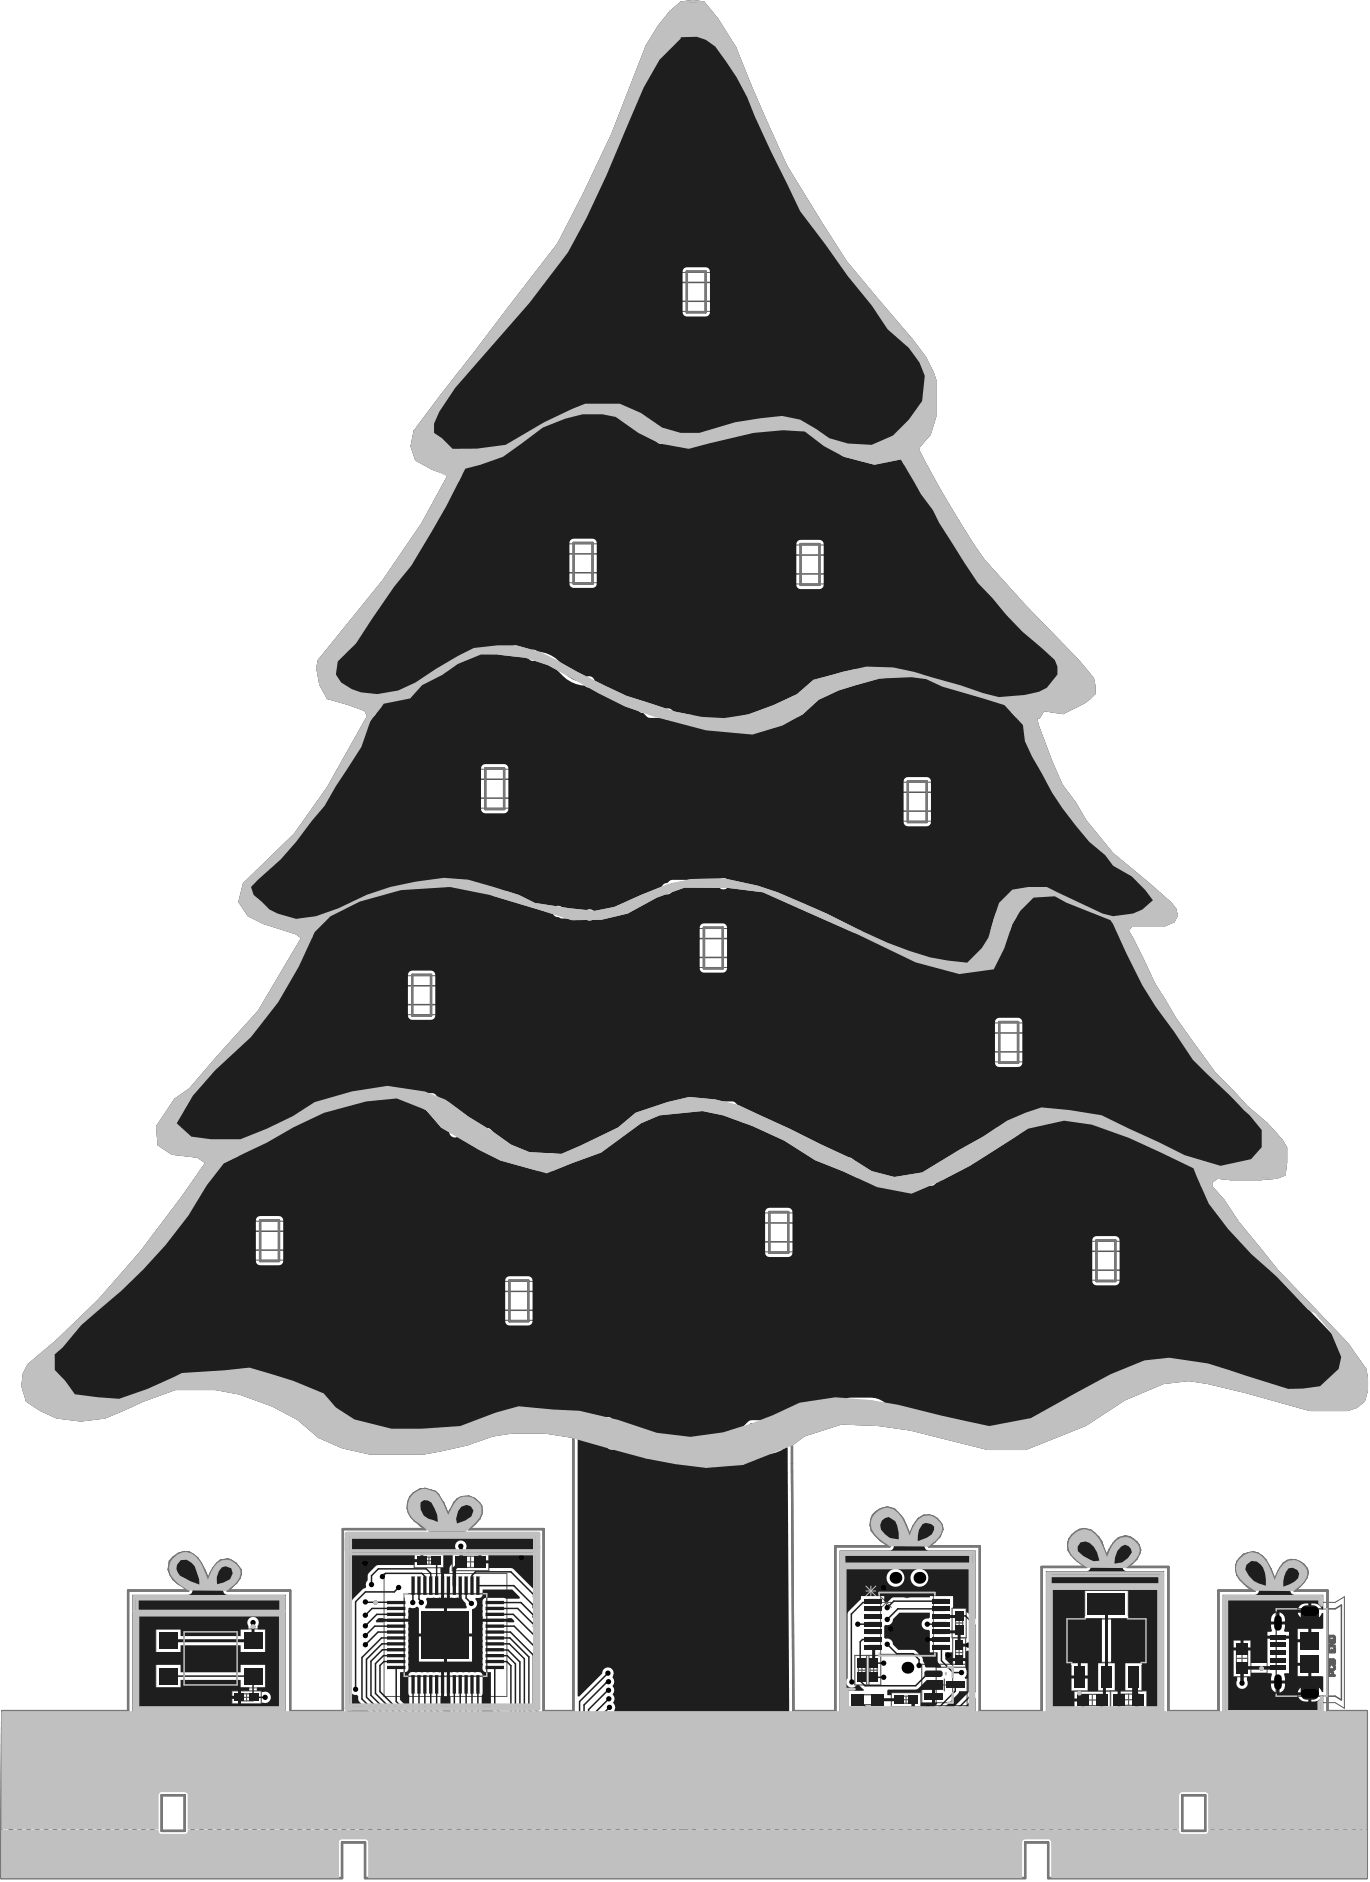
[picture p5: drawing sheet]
<svg xmlns="http://www.w3.org/2000/svg" width="387mm" height="531mm" viewBox="0 0 387 531" stroke-linecap="round" stroke-linejoin="round" font-family="sans-serif">
<g fill="none" stroke="#5a5a5a" stroke-width=".33">
<path d="M116.9 438.3h8.3v4h-8.3zM119.2 439.3h3.7v2h-3.7zM121.1 439.3v2M127.6 438.1h10.4v5h-10.4zM129.9 439h5.8v3.2h-5.8zM132.8 439v3.2M120.1 440.3h2M131.2 440.6h3.2M268.7 453.7h4v8.3h-4zM269.7 457.9h2M269.7 456h2v3.7h-2zM270.7 456.9v2"/>
<path d="M65.4 477h8.3v3.7h-8.3zM67.8 477.8h3.6v2h-3.6zM68.6 478.8h2M69.6 477.8v2M241.2 467h7.4v8.3h-7.4zM242.2 471.2h2M242.2 469.4h2v3.6h-2zM243.2 470.2v2M244.6 467v8.3M245.2 467v8.3M245.6 471.2h2M245.6 469.4h2v3.6h-2z"/>
<path d="M246.6 470.2v2M251.6 477.5h8.3v4h-8.3zM253.9 478.5h3.6v2h-3.6zM254.7 479.5h2M255.7 478.5v2M260.1 469.5h12.8v11.7h-12.8zM264.9 475.3h3.3M266.5 473.7v3.3M268.9 462v18.3h-4.7v-9.9h8.3v-8.4M269.7 466.2h2M269.7 464.4h2v3.6h-2zM270.7 465.2v2"/>
<path d="M303.1 477.1h10.3v5h-10.3zM305.4 478h5.8v3.2h-5.8zM306.7 479.6h3.2M308.3 478v3.2M313.4 477h10.3v5h-10.3zM315.6 477.9h5.8v3.2h-5.8zM316.9 479.5h3.2M318.5 477.9v3.2M348 462.7h5v10.3h-5zM349 467.9h3.1M349 464.9h3.1v5.9h-3.1zM350.5 466.3v3.1"/>
</g>
<g fill="none" stroke="#5a5a5a" stroke-width=".28">
<path d="M188 76.9h17v10.9h-17zM156.1 153.4h16.9v11h-16.9zM220.1 153.8h17v10.9h-17zM131.1 217h17v11h-17zM250.4 220.7h17v11h-17zM110.5 275.3h17v11h-17zM192.8 262h17v10.9h-17zM276.2 288.6h16.9v11h-16.9zM67.6 344.5h17v11h-17zM211.3 342.2h17v11h-17zM303.6 350.2h17v11h-17zM138 361.5h16.9v11h-16.9z"/>
<path d="M44 459.5h30.9v16.7h-30.9zM108.4 443.9h34.7v34.7h-34.7zM248.5 451.2h-3.5v1h3.5M248.5 453.4h-3.5v1h3.5M248.5 455.5h-3.5v1h3.5M248.5 457.7h-3.5v1h3.5M248.5 459.9h-3.5v1h3.5M248.5 449.7h14.9v17h-14.9zM248.8 452.1h2.8M248.8 450.7l2.8 2.8M250.2 450.7v2.8M251.6 450.7l-2.8 2.8"/>
<path d="M263.4 451.2h3.6v1h-3.6M263.4 453.4h3.6v1h-3.6M263.4 455.5h3.6v1h-3.6M263.4 457.7h3.6v1h-3.6M263.4 459.9h3.6v1h-3.6M306.1 448.7h12.3v7.2h5.9v14h-2v7.1h-20v-7.1h-2v-14h5.8zM357.6 452h19.2l2.6-1.5v31.4l-2.6-1.6h-19.2zM248.5 462h-3.5v1h3.5M248.5 464.2h-3.5v1h3.5M263.4 462h3.6v1h-3.6M263.4 464.2h3.6v1h-3.6"/>
</g>
<g fill="none" stroke="#5a5a5a" stroke-width=".42">
<path d="M191.2 79.7h10.6v5.3h-10.6zM159.2 156.3h10.7v5.3h-10.7zM223.3 156.6h10.6v5.3h-10.6zM134.3 219.8h10.6v5.4h-10.6zM253.6 223.5h10.6v5.3h-10.6zM113.7 278.1h10.6v5.3h-10.6zM196 264.8h10.6v5.3h-10.6zM279.3 291.4h10.7v5.3h-10.7zM70.7 347.3h10.7v5.4h-10.7zM214.5 345h10.6v5.3h-10.6zM306.8 353h10.6v5.3h-10.6zM141.1 364.3h10.7v5.3h-10.7z"/>
<path d="M114.1 449.6h23.3v23.3h-23.3zM301.1 456.7h22.3v12.3h-22.3zM360.2 453.9h16.6l1.8-1.1v26.8l-1.8-1.1h-16.6zM374.5 453.9v24.6M52 460.4h14.9v14.9h-14.9z"/>
</g>
<path d="M375 469.4h1.6v-.9l-.2-.3-.6 .3v.9M375.3 469.9l-.3 .3v.5l.3 .3h1.1l.2-.3v-.5l-.2-.3M376.1 472.7v-.9l-.3-.2h-.5l-.3 .2v.9h1.6" fill="none" stroke="#5a5a5a" stroke-width=".85"/>
<circle cx="375.8" cy="469.4" r=".42" fill="#5a5a5a"/>
<path d="M375 469.4v-.9l.3-.3 .5 .3v.9M375 464.9v1.1h1.6v-1.1M375 463.3h1.6l-1.6 1.1h1.6M375.3 461.6h1.1l.2 .3v.8h-1.6v-.8zM375.8 465.5v.5" fill="none" stroke="#5a5a5a" stroke-width=".85"/>
<g fill="none" stroke="#5a5a5a" stroke-width=".67">
<circle cx="206.2" cy="79.8" r=".33"/>
<circle cx="174.3" cy="156.4" r=".33"/>
<circle cx="238.3" cy="156.7" r=".33"/>
<circle cx="149.3" cy="220" r=".33"/>
<circle cx="268.6" cy="223.6" r=".33"/>
<circle cx="128.7" cy="278.2" r=".33"/>
<circle cx="211" cy="264.9" r=".33"/>
<circle cx="294.4" cy="291.5" r=".33"/>
<circle cx="85.8" cy="347.5" r=".33"/>
<circle cx="229.5" cy="345.1" r=".33"/>
<circle cx="321.8" cy="353.1" r=".33"/>
<circle cx="156.2" cy="364.4" r=".33"/>
<circle cx="71.4" cy="458.9" r=".33"/>
<circle cx="106" cy="452.1" r=".33"/>
<circle cx="304.2" cy="467.1" r=".33"/>
<circle cx="356" cy="470.7" r=".33"/>
</g>
<path d="M255 449.7a1.01 1.01 0 0 0 1 1 1.01 1.01 0 0 0 1-1" fill="none" stroke="#5a5a5a" stroke-width=".28"/>
<g fill="#5a5a5a">
<path d="M242.1 477.9h1.7v3.2h-1.7z"/>
<path d="M246 477.9h1.7v3.2h-1.7z"/>
</g>
<path d="M243.7 478.1h2.4M243.7 480.9h2.4" fill="none" stroke="#5a5a5a" stroke-width=".34"/>
<g fill="none" stroke="#5a5a5a" stroke-width=".67">
<path d="M189.3 3.3l2.9-2.6 3.4-.4 3 .4 3.8 4.7 5.1 8 4.2 10.6 10.1 22.8 16.9 27.1 18.6 22 3.8 5 2.1 4.3 .9 2.5v9.3l-1.7 5.5-3 3.4-.4 .8a257.7 257.7 0 0 0 18.6 31.3l11.4 12.7 15.2 15.6 4.2 5.1 .5 2.1v2.1l-3 2.6-5.9 2.9-5.5-.8-1.3 2.1h-.8l.4 2.1 3.8 10.2 3 6.7 3.8 5.1 2.9 5.1 7.6 9.3 9.7 8 6.8 5.9 1.3 1.7 .4 1.7-.9 1.7-2.9 1.3h-8.9l-1.3 1.2 1.3 2.2 6.4 13.1 5.9 9.7 11 15.2 4.6 4.7 4.6 5 5.5 4.7 4.3 4.6 1.2 2.2v4.2l-.4 3.4-2.1 .8-4.6 .4h-8.5l-3.8-.4-1.7 1.3v1.2l3.4 3.8 4.2 6.4 11 13.5 19.9 20.7 5 7.2 .4 2.6v3.3l-.8 3-2.1 1.7-2.5 .8h-10.6l-18.2-5-10.5-2.6-5.5-.8-7.2 .8-11 4.7-11 7.2-16.9 6.7h-10.5l-22-5.5-8.9-1.2-10.5-.5-10.6 3.4-3.4 2.6 .4 75.2h11.9v-46.5h15.3l-2.6-1.7-1.3-1.4a4.4 4.4 0 0 1 2.1-7.6l1.2-.2 1.8 .5a10.9 10.9 0 0 1 3.3 4.6l1.1 2.7 1.1-2.5 .7-1.1a3.9 3.9 0 0 1 6.8 0l.5 .8 .1 1.2-.7 1.9-3.1 2.8h14.4v46.5h17.5v-40.6h12.6a14 14 0 0 1-5-4.7 4.7 4.7 0 0 1 6.2-5.6 7.9 7.9 0 0 1 3.6 5.1l1 2.4a10.4 10.4 0 0 1 3.4-5.3 4.1 4.1 0 0 1 5.5 1.9l.5 1.4a6.7 6.7 0 0 1-3.8 4.8h11.7v40.6h14.2v-34h10.2a12.4 12.4 0 0 1-4.9-4.4 4.5 4.5 0 0 1 2.1-5.8 4.5 4.5 0 0 1 5.9 1.7l1.3 2.4 1.3 3.2 1-2.4a4.3 4.3 0 0 1 4.8-3.2 4.4 4.4 0 0 1 3.5 3.5 8.3 8.3 0 0 1-3.8 5h9.4v34h11v47.1h-89.9v-10h-6.5v10h-186.3v-10h-6.5v10h-96.2l.3-47.1h35.6v-34h16.9l-1.4-1.2a6.6 6.6 0 0 1-4.1-4.7l.4-2.4a5.5 5.5 0 0 1 5.3-2.5 7.9 7.9 0 0 1 4.4 5.1l1.1 2.5a9.9 9.9 0 0 1 3.5-5.2 4.1 4.1 0 0 1 4.9 1.6 3.1 3.1 0 0 1-.5 4.5l-2.5 2.3h17.7v34h14.9v-51.3h23.4l-2.3-1.9a5 5 0 0 1-2.7-5.5 5 5 0 0 1 4.8-3.9l2.8 .8 .8 .8a18.9 18.9 0 0 1 2.9 5.7l1.1-2.2a4.2 4.2 0 0 1 4.7-3 4.2 4.2 0 0 1 3.7 4.2l-.7 2-3 3h21.1v51.3h8.4v-77.3l-8-1.3h-9.3l-5.5 .8-7.2 2.6-12.2 2.5h-15.2l-7.6-1.7-6.8-2.9-5.9-5.1-7.2-3.8-9.3-3.4-6.8-1.3h-11.4l-9.3 3.4-10.5 4.7-6.8 .8-6.7-.8-4.7-2.2-3.8-2.5-1.3-4.2 .5-3.4 1.2-2.5 8.1-6.8 11.8-11.4 11.8-13.6 11.9-15.6 6.7-9.7-2.5-1.7-7.2-.9-3.8-2.5-.4-5.1 5-7.6 4.3-2.9 7.6-8.9 11.8-13.1 12.3-20.7-1.7-1.3-9.3-3-4.3-2.1-2.5-3.8 1.3-5.1 14.3-13.9 9.3-13.1 11.4-20.3-.8-1.7-4.7-1.7-5.9-1.7-2.1-3.8-.8-4.6 .4-2.2 18.2-22.4 11-16 7.6-14-4.7-1.7-4.6-2.5-1.3-3.8 .8-4.2 7.6-10.2 33-42.7 7.2-13.9 8-17 9.7-24.9 3.4-5.5zM193.8 76.6h5.4v11.5h-5.4zM161.9 153.2h5.3v11.5h-5.3zM225.9 153.5h5.4v11.5h-5.4zM137 216.8h5.3v11.4h-5.3zM256.2 220.4h5.3v11.5h-5.3zM116.3 275h5.3v11.5h-5.3zM198.7 261.7h5.3v11.5h-5.3zM282 288.3h5.3v11.5h-5.3zM73.4 344.3h5.3v11.4h-5.3zM217.1 341.9h5.4v11.5h-5.4zM309.4 349.9h5.4v11.5h-5.4z"/>
<path d="M143.8 361.2h5.3v11.5h-5.3zM45.6 506.4h6.5v10.1h-6.5zM333.6 506.4h6.5v10.1h-6.5z"/>
</g>
<g fill="none" stroke="#787878" stroke-width=".67">
<path d="M189.3 3.3l2.9-2.6 3.4-.4 3 .4 3.8 4.7 5.1 8 4.2 10.6 10.1 22.8 16.9 27.1 18.6 22 3.8 5 2.1 4.3 .9 2.5v9.3l-1.7 5.5-3 3.4-.4 .8a257.7 257.7 0 0 0 18.6 31.3l11.4 12.7 15.2 15.6 4.2 5.1 .5 2.1v2.1l-3 2.6-5.9 2.9-5.5-.8-1.3 2.1h-.8l.4 2.1 3.8 10.2 3 6.7 3.8 5.1 2.9 5.1 7.6 9.3 9.7 8 6.8 5.9 1.3 1.7 .4 1.7-.9 1.7-2.9 1.3h-8.9l-1.3 1.2 1.3 2.2 6.4 13.1 5.9 9.7 11 15.2 4.6 4.7 4.6 5 5.5 4.7 4.3 4.6 1.2 2.2v4.2l-.4 3.4-2.1 .8-4.6 .4h-8.5l-3.8-.4-1.7 1.3v1.2l3.4 3.8 4.2 6.4 11 13.5 19.9 20.7 5 7.2 .4 2.6v3.3l-.8 3-2.1 1.7-2.5 .8h-10.6l-18.2-5-10.5-2.6-5.5-.8-7.2 .8-11 4.7-11 7.2-16.9 6.7h-10.5l-22-5.5-8.9-1.2-10.5-.5-10.6 3.4-3.4 2.6 .4 75.2h11.9v-46.5h15.3l-2.6-1.7-1.3-1.4a4.4 4.4 0 0 1 2.1-7.6l1.2-.2 1.8 .5a10.9 10.9 0 0 1 3.3 4.6l1.1 2.7 1.1-2.5 .7-1.1a3.9 3.9 0 0 1 6.8 0l.5 .8 .1 1.2-.7 1.9-3.1 2.8h14.4v46.5h17.5v-40.6h12.6a14 14 0 0 1-5-4.7 4.7 4.7 0 0 1 6.2-5.6 7.9 7.9 0 0 1 3.6 5.1l1 2.4a10.4 10.4 0 0 1 3.4-5.3 4.1 4.1 0 0 1 5.5 1.9l.5 1.4a6.7 6.7 0 0 1-3.8 4.8h11.7v40.6h14.2v-34h10.2a12.4 12.4 0 0 1-4.9-4.4 4.5 4.5 0 0 1 2.1-5.8 4.5 4.5 0 0 1 5.9 1.7l1.3 2.4 1.3 3.2 1-2.4a4.3 4.3 0 0 1 4.8-3.2 4.4 4.4 0 0 1 3.5 3.5 8.3 8.3 0 0 1-3.8 5h9.4v34h11v47.1h-89.9v-10h-6.5v10h-186.3v-10h-6.5v10h-96.2l.3-47.1h35.6v-34h16.9l-1.4-1.2a6.6 6.6 0 0 1-4.1-4.7l.4-2.4a5.5 5.5 0 0 1 5.3-2.5 7.9 7.9 0 0 1 4.4 5.1l1.1 2.5a9.9 9.9 0 0 1 3.5-5.2 4.1 4.1 0 0 1 4.9 1.6 3.1 3.1 0 0 1-.5 4.5l-2.5 2.3h17.7v34h14.9v-51.3h23.4l-2.3-1.9a5 5 0 0 1-2.7-5.5 5 5 0 0 1 4.8-3.9l2.8 .8 .8 .8a18.9 18.9 0 0 1 2.9 5.7l1.1-2.2a4.2 4.2 0 0 1 4.7-3 4.2 4.2 0 0 1 3.7 4.2l-.7 2-3 3h21.1v51.3h8.4v-77.3l-8-1.3h-9.3l-5.5 .8-7.2 2.6-12.2 2.5h-15.2l-7.6-1.7-6.8-2.9-5.9-5.1-7.2-3.8-9.3-3.4-6.8-1.3h-11.4l-9.3 3.4-10.5 4.7-6.8 .8-6.7-.8-4.7-2.2-3.8-2.5-1.3-4.2 .5-3.4 1.2-2.5 8.1-6.8 11.8-11.4 11.8-13.6 11.9-15.6 6.7-9.7-2.5-1.7-7.2-.9-3.8-2.5-.4-5.1 5-7.6 4.3-2.9 7.6-8.9 11.8-13.1 12.3-20.7-1.7-1.3-9.3-3-4.3-2.1-2.5-3.8 1.3-5.1 14.3-13.9 9.3-13.1 11.4-20.3-.8-1.7-4.7-1.7-5.9-1.7-2.1-3.8-.8-4.6 .4-2.2 18.2-22.4 11-16 7.6-14-4.7-1.7-4.6-2.5-1.3-3.8 .8-4.2 7.6-10.2 33-42.7 7.2-13.9 8-17 9.7-24.9 3.4-5.5zM193.8 76.6h5.4v11.5h-5.4zM161.9 153.2h5.3v11.5h-5.3zM225.9 153.5h5.4v11.5h-5.4zM137 216.8h5.3v11.4h-5.3zM256.2 220.4h5.3v11.5h-5.3zM116.3 275h5.3v11.5h-5.3zM198.7 261.7h5.3v11.5h-5.3zM282 288.3h5.3v11.5h-5.3zM73.4 344.3h5.3v11.4h-5.3zM217.1 341.9h5.4v11.5h-5.4zM309.4 349.9h5.4v11.5h-5.4z"/>
<path d="M143.8 361.2h5.3v11.5h-5.3zM45.6 506.4h6.5v10.1h-6.5zM333.6 506.4h6.5v10.1h-6.5z"/>
</g>
<g fill="#1e1e1e">
<path d="M367.6 453.4l.9-.5h2.1l.7 .1 .5 .4 .4 1 .1 4.1h-5.2v-4h.6l.3 .6 .6 .3 2.4-.1 .4-.2 .2-.5-.2-.6-.7-.3h-2.3l-.5 .3-.2 .5h-.6z"/>
<path d="M367.1 473.8h5.1v4h-.6l-.3-.5-.6-.3h-2.3l-.4 .3-.2 .5 .2 .6 .5 .3h2.4l.5-.3 .2-.6h.6l-.1 .7-.4 .6-.9 .4h-2.1l-1.2-.5-.4-1z"/>
<path d="M266.8 466.1h2v1.7h3.7v-1.8a1.18 1.18 0 0 1 1.5 0v10.8l-7.7 7.7h-2l-.2-.4 6.3-6.3 .3-.7h2.3v-3.5h-.6l-.1-.4a1.55 1.55 0 0 0 .3-2.4l-.1-2.2h-3.7v1l-.3 .2-1.7-1.7z"/>
<path d="M250.6 476.6h7.8l.8-.3 2.4-2.4 4.6 .1v2.7h-2.3v3.6h.5l.1 .4-2.6 2.5h-2.3l-.3-.4-.1-.9 .3-.4h.4l.1-1.2h3v-3.6h-3l-.1 .8h-8.4v.7h-1.1z"/>
<path d="M249.5 458.7l.5-.3a1.58 1.58 0 0 0 2-1.6l1.8-1.9h8.6v1.4l-.4 .3a1.6 1.6 0 0 0-1.9 1.6 1.6 1.6 0 0 0 1.9 1.6l.4 .3v2h3.3v.9h-3.3v3.1h2.2l.1 2.8 1 1.1-.2 .4h-4.2l-.3-.4-.1-.8a1.49 1.49 0 0 1-.5-1.4l-2.3-2.3-4.6-.1-1.5-1.5a1.58 1.58 0 0 0-2-1.6l-.5-.3z"/>
<path d="M190.2 4.1l2.6-2.2 2.8-.4 2.3 .4 3.5 4.2 5 7.9 4.2 10.5 10.2 23 16.9 27 18.7 22.1 3.7 5 2 4 .8 2.3v8.9l-1.6 5.1-3 3.4-.4 1v.8l6.4 12.1 9.3 15.2 3.1 4.4a506.4 506.4 0 0 0 26.6 28.3l4 4.9 .4 1.6v1.5l-2.4 2.1-5.5 2.7-5.6-.8-.7 .6-1 1.5a1.22 1.22 0 0 0-1.3 1.4l.5 2.3 3.8 10.2 3 6.9a57 57 0 0 1 6.8 10.3l7.9 9.5 9.7 8 6.6 5.9 1.1 1.4 .2 1-.4 .9-2.4 1h-8.6l-.8 .3-1.4 1.4-.3 .7 .1 .5 4.7 8.9a50.5 50.5 0 0 0 6 11.1 74.5 74.5 0 0 0 7.2 11.1l6.8 9.3 4.7 4.8a57.8 57.8 0 0 0 10.2 9.8l4.1 4.5 1 1.7v3.8l-.3 2.6-1.3 .5-4.4 .4h-8.3l-4.2-.4-2.4 1.9-.1 2.2 3.5 4.2 4.3 6.4 11 13.5 19.8 20.7 4.9 6.9 .3 2.2v3.1l-.6 2.4-1.7 1.3-2.1 .7h-10.2l-18.1-5-10.6-2.5-5.9-.9-7.5 .9-11.2 4.8-10.8 7.1-16.6 6.6h-10.2l-21.8-5.4-5.3-.8-.1-.5a1.59 1.59 0 0 0-.2-2.4 6.1 6.1 0 0 0-5.9-4.1h-5.5a3.8 3.8 0 0 0-2.8 1.1 2.65 2.65 0 0 1-1.8 1.1h-1.7a16.2 16.2 0 0 0-8.6 2.5l-.5-.2-.1-.3a1.6 1.6 0 0 0-1.6-1 1.6 1.6 0 0 0-1.4 1.2l-2 2-8.1 .1-5.6 5.4h-32.9l-2-2.1a1.62 1.62 0 0 0-2.7-.5 1.62 1.62 0 0 0 .8 2.6l2.4 2.4 .9 .4h34l1-.4 1-1.1 .4 .3a1.61 1.61 0 0 0 0 2 1.61 1.61 0 0 0 1.9 .5h5.2a9.3 9.3 0 0 0 5.9-2.1l.4 .2 .4 74.3 .4 .9 .8 .3h11.9a1.2 1.2 0 0 0 1.2-1.2v-45.3h14.1a1.21 1.21 0 0 0 1.1-.8 1.21 1.21 0 0 0-.5-1.4l-2.4-1.7-1.3-1.2a3.3 3.3 0 0 1-.5-4.3 3.3 3.3 0 0 1 4.2-1.1 9.3 9.3 0 0 1 2.8 3.9l1.1 2.8a1.2 1.2 0 0 0 1.1 .7 1.2 1.2 0 0 0 1.1-.7 7.5 7.5 0 0 1 3.3-4.8 3.1 3.1 0 0 1 3.6 2.5l-.5 1.4-2.9 2.6a1.2 1.2 0 0 0-.3 1.4 1.2 1.2 0 0 0 1.1 .7h13.2v19.2l-.4 .2-1.7-1.7-.5-.3v-1.1h-3.7v-3.4h-6.6v.3h-10.2l-.7 .3-1 1-.5 .1-.5-.3v-1.4h-6.5v.9l-3.5 3.4-.3 .7v18.2a1.6 1.6 0 0 0 .2 2.3 1.6 1.6 0 0 0 2.4-.4h.6l1.4 1.2-.1 .4h-4.3v5h3.8l2.1 2.1-.1 .4h-5.9l-.9 .5a3.5 3.5 0 0 0-5 2.1 3.5 3.5 0 0 0 2.9 4.5l-.1 14a1.62 1.62 0 0 0 0 2.3 1.62 1.62 0 0 0 2.3-.1 1.62 1.62 0 0 0-.1-2.3l.1-14.3a3.5 3.5 0 0 0 1.6-4.2l.2-.3h1.6l.3 .4-.1 .4a1.6 1.6 0 0 0 1.7 1.6l4.9 4.9 .8 .3h21.5a1.61 1.61 0 0 0 2.4 0 1.61 1.61 0 0 0-.3-2.4l-.2-.8 1.4-1.6 .1-3.4 .2-.3a1.67 1.67 0 0 0-1.6-2.3l-.1-.6-.7-.7v-.6l2.7-2.7 .4 .2 .1 4.1 .7 .6 17.9 .1a1.2 1.2 0 0 0 1.2-1.2v-39.4h11.4a1.21 1.21 0 0 0 1.2-.9 1.21 1.21 0 0 0-.5-1.3 12.9 12.9 0 0 1-4.5-4.2 3.5 3.5 0 0 1 4.5-4 6.6 6.6 0 0 1 3 4.5l1.1 2.4a1.2 1.2 0 0 0 1.2 .7 1.2 1.2 0 0 0 1-1 9.2 9.2 0 0 1 2.8-4.5 2.83 2.83 0 0 1 3.8 1.5 2.89 2.89 0 0 1-1.5 3.5l-1.5 1.2a1.2 1.2 0 0 0-.3 1.3 1.2 1.2 0 0 0 1.1 .8h10.5v39.4a1.2 1.2 0 0 0 1.2 1.2h14.2l.8-.3 .4-.9v-32.8h9.2a1.2 1.2 0 0 0 1-1 1.2 1.2 0 0 0-.6-1.2 11.2 11.2 0 0 1-4.4-3.9 3.3 3.3 0 0 1 1.6-4.2 3.3 3.3 0 0 1 4.3 1.3l1.2 2.2 1.2 3.1a1.2 1.2 0 0 0 1.1 .8 1.2 1.2 0 0 0 1.2-.8 8.1 8.1 0 0 1 3-4.7 3.3 3.3 0 0 1 3.9 2.2 9.1 9.1 0 0 1-3.3 4.2 1.2 1.2 0 0 0-.3 1.3 1.2 1.2 0 0 0 1.1 .7h8.2v4.1h-.5v-.3a2.5 2.5 0 0 0-2.9-1.3v4.3a2.4 2.4 0 0 0 2.9-1.7l.5 .1v4.3l-3.4 .1v3.4h-.4v.4h-3.5v5.8h3.5v.4h.4v3.4l3.4 .1v4.3h-.5a2.29 2.29 0 0 0-2.9-1.6v4.3a2.39 2.39 0 0 0 2.9-1.7l.5 .1v4.3a1.2 1.2 0 0 0 1.2 1.2h9.8v44.7h-87.5v-8.8a1.2 1.2 0 0 0-1.2-1.2h-6.5l-.8 .3-.4 .9v8.8h-93.2l-.3-.4v-.4l-.5-1.2 .1-.4a1.57 1.57 0 0 0-.2-2.4v-.4l.2-.2a1.59 1.59 0 0 0-.3-2.4v-.5l.3-.2a1.62 1.62 0 0 0-.1-2.4 1.62 1.62 0 0 0-2.3 .2 1.62 1.62 0 0 0 .3 2.4v.5l-.2 .1a1.59 1.59 0 0 0 .2 2.5v.4l-.2 .1a1.73 1.73 0 0 0 0 2.4l-.4 .9v1l-.3 .4h-87v-8.8a1.2 1.2 0 0 0-1.2-1.2h-6.5l-.8 .3-.4 .9v8.8h-93.5l-.3-.3 .1-10.4 .4-.2a1.75 1.75 0 0 0 2.3 0 1.98 1.98 0 0 0 2.5 0 1.98 1.98 0 0 0 2.5 0 1.98 1.98 0 0 0 2.5 0 1.98 1.98 0 0 0 2.5 0 1.98 1.98 0 0 0 2.5 0 1.98 1.98 0 0 0 2.5 0 2.06 2.06 0 0 0 2.6 0 1.79 1.79 0 0 0 2.4 0 1.98 1.98 0 0 0 2.5 0 1.98 1.98 0 0 0 2.4 0 1.98 1.98 0 0 0 2.5 0 1.98 1.98 0 0 0 2.5 0 1.98 1.98 0 0 0 2.5 0 1.98 1.98 0 0 0 2.5 0 1.98 1.98 0 0 0 2.5 0 1.72 1.72 0 0 0 2.6-.3h.5l.8 .3h6.5l.7-.3 .4 .2a1.78 1.78 0 0 0 2.4 .1 1.98 1.98 0 0 0 2.5 0 1.98 1.98 0 0 0 2.5 0 1.98 1.98 0 0 0 2.5 0 1.98 1.98 0 0 0 2.5 0 1.98 1.98 0 0 0 2.5 0 1.98 1.98 0 0 0 2.5 0 1.98 1.98 0 0 0 2.5 0 1.98 1.98 0 0 0 2.5 0 1.78 1.78 0 0 0 2.4-.1l.4 .1a1.79 1.79 0 0 0 2.4 0 1.98 1.98 0 0 0 2.5 0 2.06 2.06 0 0 0 2.6 0 1.86 1.86 0 0 0 2.5 0 1.79 1.79 0 0 0 2.4 0 1.98 1.98 0 0 0 2.5 0 1.98 1.98 0 0 0 2.5 0 1.98 1.98 0 0 0 2.5 0 1.98 1.98 0 0 0 2.5 0 1.98 1.98 0 0 0 2.5 0 1.98 1.98 0 0 0 2.5 0 1.98 1.98 0 0 0 2.5 0 1.98 1.98 0 0 0 2.5 0 1.98 1.98 0 0 0 2.4 0 1.98 1.98 0 0 0 2.5 0 2.06 2.06 0 0 0 2.6 0 1.86 1.86 0 0 0 2.5 0 1.86 1.86 0 0 0 2.5 0 1.79 1.79 0 0 0 2.4 0 1.98 1.98 0 0 0 2.5 0 1.98 1.98 0 0 0 2.5 0 2.06 2.06 0 0 0 2.6 0 1.86 1.86 0 0 0 2.5 0 1.86 1.86 0 0 0 2.5 0 1.86 1.86 0 0 0 2.5 0 1.86 1.86 0 0 0 2.5 0 1.86 1.86 0 0 0 2.5 0 1.86 1.86 0 0 0 2.5 0 1.86 1.86 0 0 0 2.5 0 1.86 1.86 0 0 0 2.5 0 1.79 1.79 0 0 0 2.4 0 1.98 1.98 0 0 0 2.5 0 2.06 2.06 0 0 0 2.6 0 1.79 1.79 0 0 0 2.4 0 1.98 1.98 0 0 0 2.4 0 1.98 1.98 0 0 0 2.5 0 1.98 1.98 0 0 0 2.5 0 1.98 1.98 0 0 0 2.5 0 1.98 1.98 0 0 0 2.5 0 1.98 1.98 0 0 0 2.5 0 1.75 1.75 0 0 0 2.5-.1l.4 .1a1.88 1.88 0 0 0 2.5 0 2.19 2.19 0 0 0 2.7 0 2.11 2.11 0 0 0 2.5 0l.8 .3a1.63 1.63 0 0 0 2.2-1.8 1.63 1.63 0 0 0-2.8-.8l-1.4-.5-1.5 .5a1.62 1.62 0 0 0-2.3 0l-.9-.4a1.57 1.57 0 0 0-1.8 .4h-.5a1.79 1.79 0 0 0-2.4-.1 1.98 1.98 0 0 0-2.5 0 1.98 1.98 0 0 0-2.5 0 1.98 1.98 0 0 0-2.5 0 1.98 1.98 0 0 0-2.5 0 1.98 1.98 0 0 0-2.5 0 2.06 2.06 0 0 0-2.5 .1 1.86 1.86 0 0 0-2.5 0 1.79 1.79 0 0 0-2.4-.1 1.98 1.98 0 0 0-2.5 0 2.06 2.06 0 0 0-2.6 .1 1.86 1.86 0 0 0-2.5 0 1.87 1.87 0 0 0-2.5 0 1.87 1.87 0 0 0-2.5 0 1.87 1.87 0 0 0-2.5 0 1.86 1.86 0 0 0-2.5 0 1.87 1.87 0 0 0-2.5 0 1.87 1.87 0 0 0-2.5 0 1.87 1.87 0 0 0-2.5 0 1.87 1.87 0 0 0-2.5 0 1.86 1.86 0 0 0-2.5 0 1.87 1.87 0 0 0-2.5 0 1.87 1.87 0 0 0-2.5 0 1.86 1.86 0 0 0-2.5 0 1.87 1.87 0 0 0-2.5 0 1.87 1.87 0 0 0-2.5 0 1.79 1.79 0 0 0-2.4-.1 1.98 1.98 0 0 0-2.4 0 1.98 1.98 0 0 0-2.5 0 1.98 1.98 0 0 0-2.5 0 2.06 2.06 0 0 0-2.6 .1 1.79 1.79 0 0 0-2.4-.1 1.98 1.98 0 0 0-2.5 0 1.98 1.98 0 0 0-2.5 0 1.98 1.98 0 0 0-2.5 0 1.98 1.98 0 0 0-2.5 0 2.06 2.06 0 0 0-2.6 .1 1.87 1.87 0 0 0-2.5 0 1.79 1.79 0 0 0-2.4-.1 1.98 1.98 0 0 0-2.5 0 1.78 1.78 0 0 0-2.4 .1h-.4a1.79 1.79 0 0 0-2.4-.1 1.98 1.98 0 0 0-2.5 0 1.98 1.98 0 0 0-2.5 0 2.06 2.06 0 0 0-2.6 .1 1.79 1.79 0 0 0-2.4-.1 1.98 1.98 0 0 0-2.5 0 2.06 2.06 0 0 0-2.6 .1 1.79 1.79 0 0 0-2.4-.1 2.06 2.06 0 0 0-2.6 .1 1.58 1.58 0 0 0-1.8-.4l-.4-.2v-8.4a1.2 1.2 0 0 0-1.2-1.2h-6.5l-.8 .4-.4 .8v8.7l-.4 .2-.4-.3a2.09 2.09 0 0 0-1.9 .3 1.98 1.98 0 0 0-2.5 0 1.98 1.98 0 0 0-2.5 0 2.06 2.06 0 0 0-2.6 .1 1.79 1.79 0 0 0-2.4-.1 1.98 1.98 0 0 0-2.5 0 2.06 2.06 0 0 0-2.5 .1 1.79 1.79 0 0 0-2.4-.1 2.06 2.06 0 0 0-2.6 .1 1.79 1.79 0 0 0-2.4-.1 1.98 1.98 0 0 0-2.5 0 1.98 1.98 0 0 0-2.5 0 1.98 1.98 0 0 0-2.5 0 2.06 2.06 0 0 0-2.6 .1 1.79 1.79 0 0 0-2.4-.1 1.98 1.98 0 0 0-2.5 0 1.92 1.92 0 0 0-2.3 0l-.4-.2 .2-31.2 34.8-.1 .7-.6 .1-.5v-32.8h15.8a1.2 1.2 0 0 0 1-.8 1.2 1.2 0 0 0-.3-1.3l-1.5-1.2a6.7 6.7 0 0 1-3.5-3.9l.2-1.7 .7-.7a3.1 3.1 0 0 1 5 .1l.8 1.2 2.2 4.6a1.18 1.18 0 0 0 2.1-.2 8.8 8.8 0 0 1 2.9-4.6 3 3 0 0 1 3.9 2.5l-.2 .7-.7 1-2.4 2.2a1.21 1.21 0 0 0-.3 1.3 1.21 1.21 0 0 0 1.1 .8h16.5v32.8a1.2 1.2 0 0 0 1.2 1.2h14.9l.4-.1 .7-.6 .1-50.6 22.3-.1a1.19 1.19 0 0 0 .8-1.9l-.7-.7a13.2 13.2 0 0 1-3.9-3.7 3.6 3.6 0 0 1 .9-3.9 3.6 3.6 0 0 1 4-.6 2.86 2.86 0 0 1 2 2.1l.6 .8 1.5 3.4a1.18 1.18 0 0 0 2.1-.1l1.1-2a3.1 3.1 0 0 1 3.2-2.5 3.1 3.1 0 0 1 2.8 2.9l-.4 1.4-2.8 2.8a1.2 1.2 0 0 0-.3 1.3 1.2 1.2 0 0 0 1.1 .8h19.6l.3 .3v15.8l-.4 .2-.8-.2-6.4-6.3h-6.6v-1.4h-2.5v-.4h-.5v-2.5h-3.5v-1.2a1.61 1.61 0 0 0-1.6-2.3 1.61 1.61 0 0 0-1.1 2.5v1h-1.2v3.1l-.6 .8-.2 1.9h-1.5v6.9h.8v-3.5h.7l.2 3.5h2.5l.1-3.5h.6l.1 3.6 1.1 1.4 .4 1-.2 .4h-5.5v7.1h7.1v-6.9a1.59 1.59 0 0 0 1.4-1.1 1.59 1.59 0 0 0-.5-1.7l.2-.4 .2 .1a1.23 1.23 0 0 0 1.7-1v-1.4h8.4l2.1 2.2-.1 .4-9.4-.2a1.64 1.64 0 0 0-1 2.2v3.7l5.9 .1 2.3-.3 .8 .8-.2 .4h-1.7l-1.2-.3-5.9 .1v12a1.64 1.64 0 0 0 1 2.2h1.4v10.4l10.3 10.4 .6 .3-.1 .4h-4.7l-8.7-8.7 .2-11.8a1.64 1.64 0 0 0-2.3-.9l-6.9-.1-.1 5.9 .2 1.2v5.5l-.3 .2-2.5-2.5v-3.2l.3-1.2-.1-5.9-7 .1a1.64 1.64 0 0 0-2.3 .9l.3 8.9-.4 .2-2.2-2.2v-7.9h1.4a1.64 1.64 0 0 0 .9-2.2l.1-12-6-.1-1.1 .3h-2l-.1-.4 .7-.8 2.5 .3 6-.1-.2-2.1 .2-.9 .4-.2 .2 .1a1.99 1.99 0 0 0 1.9-.4l.4 .5v7.1h7.1v-7.1h-5.2v-.5a1.66 1.66 0 0 0 .1-2.1l.2-.3 .4-.1 3.7 .1 .1-5.9-.3-2.6h.9v-4h-5.7v2h-.4v.4h-2.2v.8l-10.5 .1-2.5 2.5-.2 1.8a1.88 1.88 0 0 0-.4 1.8l-.1 .3-.8 .3-2.8 2.8-.3 .8v23.5a1.6 1.6 0 0 0-.4 1.9 1.6 1.6 0 0 0 1.8 .8l.4 .4v.8l.3 .8 33.9 33.9 .8 .4h61.7l.8-.4 12.3-12.3 .4-.8v-2.4l.4-.2 1 .3 .9 1a1.62 1.62 0 0 0 1.7 1.6 1.62 1.62 0 0 0 1.6-1.7 1.62 1.62 0 0 0-1.7-1.5l-1-1a1.59 1.59 0 0 0-.9-1.5 1.59 1.59 0 0 0-1.6 .2l-.4-.3v-7.3l-.3-.7a1.61 1.61 0 0 0-1.4-1.7 1.61 1.61 0 0 0-1.8 1.4 1.61 1.61 0 0 0 1.3 1.8v1.6l-.4 .4a1.49 1.49 0 0 0-1.5 .4h-.5l-.1-.2a1.6 1.6 0 0 0-2.6 .4l-.5 .1v-.5a1.61 1.61 0 0 0-.3-2.8 1.61 1.61 0 0 0-2.3 1.6l-1.6 1.6-.6-.1-.5-.5a1.61 1.61 0 0 0-.8-2.5 1.61 1.61 0 0 0-2.1 1.6l-1.8 1.8-.5-.1-.3-.7 .1-.7a1.62 1.62 0 0 0-1.2-2.2 1.62 1.62 0 0 0-1.9 1.7l-.9 .8-.3 .8v9.7l-.9 1h-2.6l-.1-.4 1.6-1.8 .2-6.1a1.72 1.72 0 0 0 0-2.3l.5-.5a1.62 1.62 0 0 0-.5-2.6 1.62 1.62 0 0 0-2.3 1.3l-1.9 2-.1 6.1-1.7 1.7h-.8l-.2-.4 1.6-1.6 .1-3.8a1.59 1.59 0 0 0-.2-2.4l-.1-.6a1.62 1.62 0 0 0-.7-2.5 1.62 1.62 0 0 0-2.2 1.5l-.4 .2a1.6 1.6 0 0 0-1.8-.5 1.6 1.6 0 0 0-1.1 1.5 1.56 1.56 0 0 0-1.9 .9h-.4a1.61 1.61 0 0 0-1.8-.9 1.61 1.61 0 0 0-1.3 1.7l-.6 .6h-1.5v-.4l.5-.3 4.4-4.4a1.6 1.6 0 0 0 1.6-1.1 1.6 1.6 0 0 0-.6-1.8 1.62 1.62 0 0 0 0-2.3l.2-.6a1.55 1.55 0 0 0-.5-1.9 1.69 1.69 0 0 0-.1-2.4 1.77 1.77 0 0 0 0-2.4 1.63 1.63 0 0 0 0-2.3l.2-.7a1.62 1.62 0 0 0-1.2-2.2 1.62 1.62 0 0 0-1.9 1.7l-6.6 6.5-.4-.1v-73.1l-.2-.8-.3-.3-8.7-1.4h-9.3l-5.7 .8-7.3 2.6-12 2.5h-15l-7.4-1.6-6.5-2.9-6-5.1-7.3-3.9-9.3-3.3-7.2-1.4-11.8 .1-9.3 3.4-10.4 4.6-6.5 .8-6.4-.8-4.4-2-3.4-2.3-1-3.5 .3-3 1.1-2.1 7.9-6.6a206.7 206.7 0 0 0 23.7-25.1h.1a400.3 400.3 0 0 0 18.6-25.4 1.21 1.21 0 0 0-.3-1.7l-3-1.9-7-.8-3.1-2.1-.3-4.1 4.7-7 4.3-3.1 7.6-8.8 11.8-13.1 12.5-21.4-.2-.9-2.3-1.7-9.2-2.9-3.8-1.9-2.1-3.1 1.1-4.2 14.2-13.9 9.4-13.2 11.5-20.5-.1-1-.8-1.6-.7-.6-4.7-1.8-5.5-1.5-1.7-3.2-.8-4.2 .3-1.6 18.1-22.3 10.9-16.1 7.7-14a1.23 1.23 0 0 0-.6-1.7l-4.6-1.7-4.1-2.2-1.1-3.1 .8-3.6 40.5-52.8a542.1 542.1 0 0 0 15.2-30.9l9.7-25 3.3-5.3zM193 75.8l-.4 .8v11.5a1.2 1.2 0 0 0 1.2 1.2h5.4a1.2 1.2 0 0 0 1.2-1.2v-11.5a1.2 1.2 0 0 0-1.2-1.2h-5.4zM182 119.8a1.61 1.61 0 0 0-.3 1.8 1.61 1.61 0 0 0 1.6 1l2.6 2.5 5.2 .1a1.62 1.62 0 0 0 2.4 .1 1.62 1.62 0 0 0 0-2.3 1.62 1.62 0 0 0-2.4 0h-4.3l-2-2a1.61 1.61 0 0 0-.9-1.5 1.61 1.61 0 0 0-1.9 .3zM161.1 152.3l-.4 .9v11.5a1.2 1.2 0 0 0 1.2 1.2h5.3a1.2 1.2 0 0 0 1.2-1.2v-11.5a1.2 1.2 0 0 0-1.2-1.2h-5.3zM225.1 152.7l-.4 .8v11.5a1.2 1.2 0 0 0 1.2 1.2h5.4a1.2 1.2 0 0 0 1.2-1.2v-11.5a1.2 1.2 0 0 0-1.2-1.2h-5.4zM149.4 183.7a1.62 1.62 0 0 0 0 2.3 1.62 1.62 0 0 0 2.3 0 7 7 0 0 1 4.6 2.1l2.5 2.6a9.3 9.3 0 0 0 6.2 2.7 1.62 1.62 0 0 0 2.3 .2 1.62 1.62 0 0 0 .1-2.4 1.62 1.62 0 0 0-2.3 .1 7 7 0 0 1-4.7-2.2l-2.6-2.5a10 10 0 0 0-6.1-2.9 1.62 1.62 0 0 0-2.3 0zM180.3 198.4a1.62 1.62 0 0 0-.3 1.8 1.62 1.62 0 0 0 1.5 .9l1.4 1.3 4.4 .1a1.62 1.62 0 0 0 2.3 .1 1.62 1.62 0 0 0 0-2.3 1.62 1.62 0 0 0-2.3 .1h-3.5l-.7-.8a1.61 1.61 0 0 0-1-1.6 1.61 1.61 0 0 0-1.8 .4zM136.1 215.9l-.3 .9v11.4a1.2 1.2 0 0 0 1.2 1.2h5.3a1.2 1.2 0 0 0 1.2-1.2v-11.4a1.2 1.2 0 0 0-1.2-1.2h-5.3zM255.4 219.6l-.4 .8v11.5a1.2 1.2 0 0 0 1.2 1.2h5.3a1.2 1.2 0 0 0 1.2-1.2v-11.5a1.2 1.2 0 0 0-1.2-1.2h-5.3zM187.1 249.6a1.62 1.62 0 0 0 .5 2.6 1.62 1.62 0 0 0 2.3-1.5l.3-.3h12.8a1.62 1.62 0 0 0 2.3 .1 1.62 1.62 0 0 0 0-2.4 1.62 1.62 0 0 0-2.3 .1h-13.3l-.4 .1-.9 .8-.8 .1zM156.3 256a1.69 1.69 0 0 0-.2 1.9 1.69 1.69 0 0 0 1.7 .9l.7 .3h6.6a1.62 1.62 0 0 0 2.4 .2 1.62 1.62 0 0 0 .1-2.3 1.62 1.62 0 0 0-2.3 0h-6.2a1.6 1.6 0 0 0-1.1-1.4 1.6 1.6 0 0 0-1.7 .4zM197.8 260.9l-.3 .8v11.5a1.2 1.2 0 0 0 1.2 1.2h5.3a1.2 1.2 0 0 0 1.2-1.2v-11.5a1.2 1.2 0 0 0-1.2-1.2h-5.3zM115.5 274.2l-.4 .8v11.5a1.2 1.2 0 0 0 1.2 1.2h5.3a1.2 1.2 0 0 0 1.3-1.2v-11.5a1.2 1.2 0 0 0-1.3-1.2h-5.3zM281.2 287.5l-.4 .8v11.5a1.2 1.2 0 0 0 1.2 1.2h5.3a1.2 1.2 0 0 0 1.2-1.2v-11.5a1.2 1.2 0 0 0-1.2-1.2h-5.3zM198.7 310.7a1.62 1.62 0 0 0 0 2.3 1.62 1.62 0 0 0 2.3-.1h5.3l2.1 2.1a1.62 1.62 0 0 0 1.6 1.7 1.62 1.62 0 0 0 1.6-1.7 1.62 1.62 0 0 0-1.7-1.6l-2.8-2.6-6.1-.1a1.59 1.59 0 0 0-2.3 0zM116 308.3a1.62 1.62 0 0 0 0 2.3 1.62 1.62 0 0 0 2.4 0h1.1l.2 .4a1.94 1.94 0 0 0 .5 2.2l3.2 3.2a1.6 1.6 0 0 0 2.2 1.2 1.6 1.6 0 0 0 .8-2.3l.1-.4a1.61 1.61 0 0 0 1.1-1.8 1.61 1.61 0 0 0-1.7-1.3l-3.4-3.3-4.1-.1a1.59 1.59 0 0 0-2.4-.1zM127.2 318.1a1.62 1.62 0 0 0 .1 2.4 1.62 1.62 0 0 0 2.3-.1h7.6l4.3 4.3a1.62 1.62 0 0 0 1.6 1.7 1.62 1.62 0 0 0 1.6-1.6 1.62 1.62 0 0 0-1.7-1.6l-5-4.9-8.4-.1a1.59 1.59 0 0 0-2.4-.1zM146.3 325.3a1.62 1.62 0 0 0 0 2.3 1.62 1.62 0 0 0 2.3-.1h6.9a1.62 1.62 0 0 0 1.6 1.7 1.62 1.62 0 0 0 1.6-1.7 1.62 1.62 0 0 0-1.7-1.6l-1-.5h-7.4a1.59 1.59 0 0 0-2.3-.1zM248.7 332.3a1.62 1.62 0 0 0 0 2.3 1.62 1.62 0 0 0 2.3-.1l12.4-.1 3.8-3.7a1.62 1.62 0 0 0 1.7-1.6 1.62 1.62 0 0 0-1.6-1.6 1.62 1.62 0 0 0-1.6 1.7l-3.2 3.2h-11.5a1.59 1.59 0 0 0-2.3-.1zM236 326.5a1.62 1.62 0 0 0 0 2.3 1.62 1.62 0 0 0 2.4-.1h.9l1.9 1.9a1.62 1.62 0 0 0 1.6 1.7 1.62 1.62 0 0 0 1.7-1.6 1.62 1.62 0 0 0-1.8-1.6l-2.5-2.5-1.8-.1a1.59 1.59 0 0 0-2.4 0zM216.3 341.1l-.4 .8v11.5a1.2 1.2 0 0 0 1.2 1.2h5.4a1.2 1.2 0 0 0 1.2-1.2v-11.5a1.2 1.2 0 0 0-1.2-1.2h-5.4zM72.6 343.4l-.4 .9v11.4a1.2 1.2 0 0 0 1.2 1.2h5.3a1.2 1.2 0 0 0 1.2-1.2v-11.4a1.2 1.2 0 0 0-1.2-1.2h-5.3zM308.6 349.1l-.4 .8v11.5a1.2 1.2 0 0 0 1.2 1.2h5.4a1.2 1.2 0 0 0 1.2-1.2v-11.5a1.2 1.2 0 0 0-1.2-1.2h-5.4zM142.9 360.4l-.3 .8v11.5a1.2 1.2 0 0 0 1.2 1.2h5.3a1.2 1.2 0 0 0 1.2-1.2v-11.5a1.2 1.2 0 0 0-1.2-1.2h-5.3zM164.2 399.7a1.62 1.62 0 0 0 .1 2.3 1.62 1.62 0 0 0 2.3-.1h4.8l.3 .4a1.62 1.62 0 0 0 1.6 1.7 1.62 1.62 0 0 0 1.6-1.7 1.62 1.62 0 0 0-1.7-1.6l-.6-.6-.8-.3h-5.2a1.59 1.59 0 0 0-2.4-.1zM116.9 438.3v1.6h1.7v-1.6zM135.9 438.1v2.1h2.1v-2.1zM256.9 445.1a2.55 2.55 0 0 0 5.1 0 2.55 2.55 0 0 0-5.1 0zM250.2 445.1a2.55 2.55 0 0 0 5.1 0 2.55 2.55 0 0 0-5.1 0zM366.8 453l-.5 1.1h2.9v-1.7l-1.7 .1zM366.3 455a2.29 2.29 0 0 0 2.9 1.7v-1.7zM361.1 454.9v2.5h1.5a2.11 2.11 0 0 0-1.5-2.5zM359.3 455.4l-.4 .6-.2 1.4h1.6v-2.5zM358.7 458.3l.3 1.6-.2 .5h-1.2v1h6.2v-1h-1.2l-.3-.5 .3-1.6zM44 459.7v6.3h7v-1.8h16.9v1.8h7v-6.3h-2.2v-1a1.61 1.61 0 0 0-.2-2.2 1.61 1.61 0 0 0-2.2 0 1.61 1.61 0 0 0-.2 2.2v1h-2.2v1.9h-16.9v-1.9zM366.2 459.5v2.9h3v-2.9zM351 462.7v2.1h2v-2.1zM348 462.7v2.1h2.1v-2.1zM126.1 461.7v7.1h7.1v-7.1zM118.2 461.7v7.1h7.1v-7.1zM348 465.6v7.4h1.2v1a1.61 1.61 0 0 0 1.3 2.5 1.61 1.61 0 0 0 1.4-2.5v-1h1.1v-1.1h4.6l1.2 .1 .2 .5-.3 1.6h3.9l-.3-1.6 .3-.5h1.2v-9.7h-6.2v6.8h-4.6v-3.5zM44 469.7v6.3h7v-2.1h16.9v2.1h2.4v1h-2.3v3.7h5.8l.3-.4a1.61 1.61 0 0 0 2.3-1.5 1.61 1.61 0 0 0-2.3-1.4l-.3-.4h-1.3v-1h2.4v-6.3h-7v2.1h-16.9v-2.1zM125.3 471.7v6.9h.8v-6.9zM305 469.2v3.5h2v-3.5zM302.3 469.2v3.5h1.9v-3.5zM366.2 469.9v3h3v-3zM306.1 448.7v7.9h4.9v12.6h-1.1v7.8h-2.9v-3.5h-4.7v3.5l.8 .1v2.1h2.5v.4h.4v2.5h3.7v.5a1.61 1.61 0 0 0 .2 2.2 1.61 1.61 0 0 0 2.1 0 1.61 1.61 0 0 0 .2-2.2v-.5l3.2-.1v-5h-.8v-7.8h-1v-12.6h4.8v-7.9zM366.8 476.3l-.5 1.1h2.9v-1.7l-1.7 .1zM361.1 474.9v2.6a2.02 2.02 0 0 0 1.5-2.6zM358.7 474.9a2.11 2.11 0 0 0 1.6 2.6v-2.6zM65.4 477v1.4h1.8v-1.4zM366.3 478.3a2.29 2.29 0 0 0 2.9 1.7v-1.7zM65.4 479.3v1.4h1.8v-1.4zM303.1 480v2.1h2.1v-2.1zM317.6 469.2v7.8h-1.3v5h3.2v4.8a1.61 1.61 0 0 0 1.3 2.4 1.61 1.61 0 0 0 1.4-2.4v-4.8h1.5v-5h-1.4v-7.8zM224.8 484.7v7h2.3v15.9a1.62 1.62 0 0 0-.1 2.3 1.62 1.62 0 0 0 2.4 0 1.62 1.62 0 0 0-.1-2.3v-15.9h2.5v-7zM194.7 515.4a1.62 1.62 0 0 0 .3 2.5 1.62 1.62 0 0 0 2.4-.9l.4 .1a1.75 1.75 0 0 0 2.8 .6 1.98 1.98 0 0 0 2.5 0 2.06 2.06 0 0 0 2.6 0 1.86 1.86 0 0 0 2.5 0 1.86 1.86 0 0 0 2.5 0 1.79 1.79 0 0 0 2.4 0 2.06 2.06 0 0 0 2.5 0 1.86 1.86 0 0 0 2.5 0 1.79 1.79 0 0 0 2.4 0 1.98 1.98 0 0 0 2.5 0 1.98 1.98 0 0 0 2.5 0 1.98 1.98 0 0 0 2.5 0 1.98 1.98 0 0 0 2.5 0 1.98 1.98 0 0 0 2.5 0 1.98 1.98 0 0 0 2.5 0 2.06 2.06 0 0 0 2.6 0 1.86 1.86 0 0 0 2.5 0 1.86 1.86 0 0 0 2.5 0 1.86 1.86 0 0 0 2.5 0 1.86 1.86 0 0 0 2.5 0 1.79 1.79 0 0 0 2.4 0 1.98 1.98 0 0 0 2.5 0 2.06 2.06 0 0 0 2.6 0 1.86 1.86 0 0 0 2.5 0 1.79 1.79 0 0 0 2.4 0 1.98 1.98 0 0 0 2.5 0 1.98 1.98 0 0 0 2.4 0 1.98 1.98 0 0 0 2.5 0 1.98 1.98 0 0 0 2.5 0 1.98 1.98 0 0 0 2.5 0 1.98 1.98 0 0 0 2.5 0 1.98 1.98 0 0 0 2.5 0 2.06 2.06 0 0 0 2.6 0 1.79 1.79 0 0 0 2.4 0 1.98 1.98 0 0 0 2.5 0 2.06 2.06 0 0 0 2.6 0 1.86 1.86 0 0 0 2.5 0 1.79 1.79 0 0 0 2.4 0 1.98 1.98 0 0 0 2.5 0 2.06 2.06 0 0 0 2.6 0 1.86 1.86 0 0 0 2.5 0 1.79 1.79 0 0 0 2.4 0 1.98 1.98 0 0 0 2.5 0 1.98 1.98 0 0 0 2.5 0 1.98 1.98 0 0 0 2.5 0 1.98 1.98 0 0 0 2.5 0 1.98 1.98 0 0 0 2.5 0 1.98 1.98 0 0 0 2.4 0 1.98 1.98 0 0 0 2.5 0 2.06 2.06 0 0 0 2.6 0 1.79 1.79 0 0 0 2.4 0 1.98 1.98 0 0 0 2.5 0 1.98 1.98 0 0 0 2.5 0 1.72 1.72 0 0 0 2.6-.3l.7 .3h6.5l.8-.3 .2 .3a1.79 1.79 0 0 0 2.4 0 1.98 1.98 0 0 0 2.5 0 2.06 2.06 0 0 0 2.6 0 1.86 1.86 0 0 0 2.4 0 1.79 1.79 0 0 0 2.4 0 1.98 1.98 0 0 0 2.5 0 1.98 1.98 0 0 0 2.5 0 2.06 2.06 0 0 0 2.6 0 1.86 1.86 0 0 0 2.5 0 1.86 1.86 0 0 0 2.5 0 1.79 1.79 0 0 0 2.4 0 1.98 1.98 0 0 0 2.5 0 2.06 2.06 0 0 0 2.6 0 1.79 1.79 0 0 0 2.4 0 2.06 2.06 0 0 0 2.6 0 1.86 1.86 0 0 0 2.5 0 1.63 1.63 0 0 0 2.3 0 1.63 1.63 0 0 0 0-2.3 1.63 1.63 0 0 0-2.3 0 2.14 2.14 0 0 0-2.7 0 1.87 1.87 0 0 0-2.5 0 1.87 1.87 0 0 0-2.5 0 1.86 1.86 0 0 0-2.5 0 1.87 1.87 0 0 0-2.5 0 1.87 1.87 0 0 0-2.5 0 1.87 1.87 0 0 0-2.5 0 1.86 1.86 0 0 0-2.5 0 1.79 1.79 0 0 0-2.4-.1 1.98 1.98 0 0 0-2.5 0 2.06 2.06 0 0 0-2.6 .1 1.87 1.87 0 0 0-2.5 0 1.86 1.86 0 0 0-2.4 0 1.87 1.87 0 0 0-2.5 0 1.87 1.87 0 0 0-2.5 0l-.6-.4h-1l-.5-.3v-8.3l-.3-.8-.9-.4h-6.5a1.2 1.2 0 0 0-1.2 1.2v8.3l-.4 .3h-1.1a.77 .77 0 0 1-1.2 0 2.09 2.09 0 0 0-1.9 .3 1.98 1.98 0 0 0-2.5 0 2.06 2.06 0 0 0-2.6 .1 1.79 1.79 0 0 0-2.4-.1 1.98 1.98 0 0 0-2.5 0 1.98 1.98 0 0 0-2.4 0 1.98 1.98 0 0 0-2.5 0 2.06 2.06 0 0 0-2.6 .1 1.79 1.79 0 0 0-2.4-.1 2.06 2.06 0 0 0-2.6 .1 1.79 1.79 0 0 0-2.4-.1 2.06 2.06 0 0 0-2.6 .1 1.87 1.87 0 0 0-2.5 0 1.79 1.79 0 0 0-2.4-.1 1.98 1.98 0 0 0-2.5 0 2.06 2.06 0 0 0-2.6 .1 1.87 1.87 0 0 0-2.5 0 1.79 1.79 0 0 0-2.4-.1 1.98 1.98 0 0 0-2.5 0 2.06 2.06 0 0 0-2.6 .1 1.79 1.79 0 0 0-2.4-.1 1.98 1.98 0 0 0-2.5 0 1.98 1.98 0 0 0-2.5 0 1.98 1.98 0 0 0-2.5 0 1.98 1.98 0 0 0-2.5 0 1.98 1.98 0 0 0-2.5 0 1.98 1.98 0 0 0-2.4 0 2.06 2.06 0 0 0-2.6 .1 1.87 1.87 0 0 0-2.5 0 1.87 1.87 0 0 0-2.5 0 1.79 1.79 0 0 0-2.4-.1 1.98 1.98 0 0 0-2.5 0 2.06 2.06 0 0 0-2.6 .1 1.87 1.87 0 0 0-2.5 0 1.86 1.86 0 0 0-2.5 0 1.87 1.87 0 0 0-2.5 0 1.87 1.87 0 0 0-2.5 0 1.87 1.87 0 0 0-2.5 0 1.79 1.79 0 0 0-2.4-.1 1.98 1.98 0 0 0-2.5 0 1.98 1.98 0 0 0-2.5 0 2.06 2.06 0 0 0-2.6 .1 1.79 1.79 0 0 0-2.4-.1 2.06 2.06 0 0 0-2.6 .1 1.87 1.87 0 0 0-2.5 0 1.87 1.87 0 0 0-2.5 0 1.86 1.86 0 0 0-2.4 0 1.87 1.87 0 0 0-2.5 0 1.87 1.87 0 0 0-2.5 0 1.87 1.87 0 0 0-2.5 0 1.87 1.87 0 0 0-2.5 0 1.79 1.79 0 0 0-2.4-.1 1.72 1.72 0 0 0-2.8 .7l-.5-.1a1.62 1.62 0 0 0-2.6-.5z"/>
</g>
<g fill="none" stroke="#1e1e1e" stroke-width=".42">
<path d="M157.5 257.1h.1M156 326.5l1.1 1M123.1 439.4l.1 .2M106.8 442.6l-2 1.9M108.8 443.9l-.9 .9M112.5 447.8l-1.2 1.3M116.6 447.3l-.1 .1M118.2 447.3v3.8M119.1 443.9l.8 .8M120.3 442.6l1.3 1.3M131.5 447.3v3.5M134.2 443.4l-1 1"/>
<path d="M71.4 472.8v5.9M108.2 467.1l-2.2 2.2M108.3 468.7l-1.1 1.2M139.6 468.7h3.4l1.2 1.2M139.6 467.1h3.6M139.6 463.7h4.2M139.6 462.1h4.3M139.6 460.4h4.4M163.6 480v2.9l-1.2 1.2M166.1 482.3v1.7"/>
</g>
<path d="M71.4 462.2l-.3 .3 .3 .4" fill="none" stroke="#1e1e1e" stroke-width=".85"/>
<path d="M121.2 311.7v.5M130 436.2l.1 .1M130.1 440.6l-1.9 1.9" fill="none" stroke="#1e1e1e" stroke-width="1"/>
<circle cx="168.6" cy="485" r=".21" fill="#1e1e1e"/>
<g fill="none" stroke="#1e1e1e" stroke-width=".42">
<path d="M165.6 192.4h.6M181.4 199.5l2 1.9M166.3 258l.1 .1M189.7 249.3l-1.4 1.4M206.7 311.8l3.3 3.2M171.8 400.9l1.5 1.5M210.1 408.8l.5 .4M210.7 406.3l.3 .3M212.9 404.4h3.8M222.2 406.5l-.2 .2M171 474.8h.1M167.4 483.7v.8"/>
<path d="M172.8 488.3h4.5M176.5 494.7l-2.1 2.1M185.8 489.8h.2M191.3 489.7l-1.7 1.7M209.4 487.3l.8 .8M212.6 497h.1M189.6 501.6l-1.6 1.5M191.5 501.4l-3 3"/>
</g>
<path d="M223.2 399.1l-2.9 2.9" fill="none" stroke="#1e1e1e" stroke-width="1"/>
<circle cx="222.5" cy="404.4" r=".21" fill="#1e1e1e"/>
<path d="M233.9 397.6h1.7M238.2 396.2l-.6 .6M243.7 399.5l-.7 .7M242.1 458.2h.1M240.3 474.4l.1 .1M242.1 479.5h.1M242.8 468.7l.4 .5M243.2 473.2l-.5 .5v.5l1.4 1.4M243.4 462.5l-.6 .7M228.3 488.2l.5 .4-.6 .8M236.8 488.2l.5 .5" fill="none" stroke="#1e1e1e" stroke-width=".42"/>
<circle cx="247.7" cy="479.5" r=".42" fill="#1e1e1e"/>
<path d="M249.5 396.9v.1M246.3 458.2h.1M261.7 458.2h.1M261.7 458.2h4M246.3 462.5h.1M246.6 473.2h2.8M246.6 469.2h2.8M253.1 466.5h4.6M264.4 490.5h.1" fill="none" stroke="#1e1e1e" stroke-width=".42"/>
<path d="M246.3 464.7l.3 .2" fill="none" stroke="#1e1e1e" stroke-width=".85"/>
<circle cx="271.4" cy="490.8" r=".42" fill="#1e1e1e"/>
<path d="M269 471.8h2.4M269.6 475.3v1.8" fill="none" stroke="#1e1e1e" stroke-width=".42"/>
<path d="M270.8 464.1l-.1 .1" fill="none" stroke="#1e1e1e" stroke-width=".85"/>
<circle cx="270.7" cy="459.9" r=".42" fill="#1e1e1e"/>
<path d="M71.4 457.8v4.4M270.7 455.9l-.2 .1M71.4 478.7l.2 .1M270.2 460.4l.5-.5v4.3M310.9 479.6v4M312.3 473.1l-.6 .6" fill="none" stroke="#1e1e1e" stroke-width=".85"/>
<g fill="none" stroke="#1e1e1e" stroke-width=".42">
<path d="M103.1 451.9l.1 .1M103.1 449.1l-2.7 2.8M104.8 444.5v2.5M111.7 452l.1 .1M116.5 447.4v4.7M118.2 451.1l.7 .7v.3M119.9 444.7v2.6M121.6 443.9v3.4M131.5 450.8l1.5 1.5M133.2 444.4v2.9M270.7 455.9h1.8M71.6 478.8h3.2"/>
<path d="M106 469.3v8.4l1.6 1.7M107.2 469.9v7.3l1.7 1.7M107.9 465.4l-3.2 3.2M111.8 470.4v9.6M116.6 475.2v7.8M118.2 475.2v7.6M119.9 475.2v7.5M121.6 475.2v7.4M123.2 475.2v7.3M128.2 475.2v10.5M129.9 475.2v10.3M131.5 475.2v10.2"/>
<path d="M133.2 475.2v10.1M134.9 475.2v9.7M139.6 470.4v11.3M139.6 465.4l3.8 .1M144.2 469.9v14.5M145.5 469.4v14.5l5.2 5.3M171.1 492.5l-1.7 1.8"/>
</g>
<path d="M130.1 436.3v4.3M128.2 442.5v4.8M321 479.7l-.2 .1" fill="none" stroke="#1e1e1e" stroke-width="1"/>
<circle cx="169.6" cy="404.7" r=".5" fill="#1e1e1e"/>
<path d="M239.8 327.6l3 3.1M241 397.4l-1.1 1.2M216.7 404.4l.3 .2M243.5 452.1l-3.2 3.2M252.2 451.7l-1.8 1.8M176.5 490.9v3.8M183.5 498.3l-2.3 2.3M196.9 489.9l-4 4M212.7 497l2.5 2.6" fill="none" stroke="#1e1e1e" stroke-width=".42"/>
<path d="M257.7 479.5v3" fill="none" stroke="#1e1e1e" stroke-width="1"/>
<circle cx="257.7" cy="479.5" r=".5" fill="#1e1e1e"/>
<g fill="none" stroke="#1e1e1e" stroke-width=".42">
<path d="M183.2 121l3.2 3.1h5.9M150.5 184.9a8.6 8.6 0 0 1 6.6 2.5 16.2 16.2 0 0 0 4.5 4l2.3 .8 1.7 .2M183.4 201.4h5.1M157.6 257.1l.9 .9h7.8M189.7 249.3h14.5M117.2 309.5h4.9l3.9 3.9M128.4 319.3h9.2l5.5 5.5M199.8 311.8h6.9M147.4 326.5h8.6M237.2 327.6h2.6M267.3 329.1l-4.3 4.3h-13.2M233.9 397.6a15.8 15.8 0 0 0-11.6 5.1l-1.3 .9-1.6 .6-2.4 .4"/>
<path d="M237.6 396.8l-1.1 .7-.9 .1M238.2 396.2l1.5-.8h6.6l1.7 .5 1.5 1M239.9 398.6l-.5 .3a23.9 23.9 0 0 0-10.8 1.4 24 24 0 0 0-7.2 5l-2 1-1.5 .3h-6.9M249.5 397l.9 1.2 .2 1.5M165.4 400.9h6.4M222 406.7a8.4 8.4 0 0 1-6 2.5h-5.4M243 400.2a41 41 0 0 0-9.4 .3 21.6 21.6 0 0 0-11.4 6M123.2 439.6v7.7M100.4 451.9v24.7M103.1 449.1h8.2M103.2 452h8.5M106.8 442.6h13.5"/>
<path d="M108.8 443.9h10.3M111.8 453.8h-6.8l-1.9 1.9M111.8 455.4h-5.4l-3.3 3.3M111.8 458.8h-6l-2.7 2.6M134.2 443.4h10l6.9 6.9M134.9 447.3h10.1l6 6M139.6 453.8h6.5l5 5M139.6 455.4h5.3l6.3 6.3M139.6 458.8h5.5l6.1 6M139.6 452.1h7.4l4 4M240.3 455.3v19.1M242.1 458.2h4.2"/>
<path d="M246.3 451.7l-.4 .4h-2.4M252.2 451.7h13.5M265.7 453.9h-12.3l-3 3M272.5 455.9l2.6 2.6v18.7l-8.4 8.4h-27.4l-2.5 2.6M47.5 472.8h23.9M104.7 468.6v9.7l32.5 32.4h59.4l8.8-8.8v-9.7M107.6 479.4l30.1 30.1h58.4l6.2-6.3v-10.2M107.9 465.4h3.9M108.2 467.1h3.6M108.3 468.7h3.5M108.9 478.9l29.3 29.3h52.9l7.6-7.6v-7l3.8-3.8M111.8 463.7h-4l-4.4 4.4v10.7l33.2 33.2h60.5l11.3-11.2v-8.4"/>
<path d="M111.8 462.1h-4.1l-5.5 5.5v11.7l33.9 34h61.7l12.4-12.4v-12.8M111.8 460.4h-5.1l-3.6 3.6M143.2 467.1l2.3 2.3M143.4 465.5l3.3 3.4v14.5l4.6 4.5h12.7l3.4-3.4M143.8 463.7l4.2 4.3v14.8l3.8 3.8h11.6l2.7-2.6M143.9 462.1l5.4 5.3v14.9l3 3.1h10.6l1.9-1.9v-2.5l6.6-6.6h.3M144 460.4l6.5 6.5v14.9l2.3 2.3h9.6M171.6 472l-8 8M171.7 476.8l-5.6 5.5M171.8 479.3l-4.4 4.4M242.8 463.2v5.5M243.4 462.5h2.9"/>
<path d="M250.4 463.9l2.7 2.6M257.7 466.5l1.7 1.7v1.7M263.5 472.2h-1.7l-3.4 3.4h-14.3M265.7 464.7v3.8l3.3 3.3M269.6 477.1l-7.2 7.2h-15.4l-4.8-4.8M111.8 480l26.9 26.9h51.8l6.9-6.8v-7.8M116.6 483l22.7 22.7h49.8l3.8-3.9v-7.9M118.2 482.8l21.6 21.6h48.7M119.9 482.7l20.4 20.4h47.7M121.6 482.6l19.2 19.3h42.3l2.4-2.4v-6.8M123.2 482.5l18.2 18.1h39.8M128.2 485.7l13.7 13.6h36.1l2.3-2.2v-4.5"/>
<path d="M129.9 485.5l12.5 12.6h32.5l3.4-3.5v-3.3l1.6-1.6M131.5 485.4l11.4 11.4h31.5M133.2 485.3l10.3 10.2h27.9l3.1-3.1M134.9 484.9l9.3 9.4h25.2M137.9 484.1l8.8 8.9h21.4l4.7-4.7M139.6 481.7l10.1 10h17.5l5.2-5.2M172 481.7l-7.5 7.5h-13.8M172.2 484.1l-6.4 6.4h-15.6l-6-6.1M179 486.6l-1.7 1.7M185.8 489.8l-2.3 2.3v6.2M189.6 491.4v10.2M191.5 492.2v9.2"/>
<path d="M228.2 489.4v19.4M237.3 488.7v18M243.7 487.5l5.8 5.7h22.7M271.4 483.5l-7 7"/>
</g>
<path d="M265.7 456h4.8M312.3 452.6v20.5M47.5 462.9h23.9M246.3 462.5l-.2 .2M246.6 464.9v4.3M247.7 479.5h6M265.7 460.4h4.5M270.8 464.1h2.5M311.7 473.7v5.1l-.8 .8M273.1 485.2v3.9l-1.7 1.7" fill="none" stroke="#1e1e1e" stroke-width=".85"/>
<path d="M121.2 312.2l3.8 3.8M220.3 402h-8.2l-5.6 5.6h-34l-2.9-2.9M320.8 479.8v7.8M360.7 470.5h-10.2v4.3" fill="none" stroke="#1e1e1e" stroke-width="1"/>
<path d="M319.9 473.1l.4 .4v5.9l.3 .3" fill="none" stroke="#1e1e1e" stroke-width="1.7"/>
<g fill="#000">
<circle cx="195.3" cy="6.5" r=".75"/>
<circle cx="168.2" cy="115.3" r=".75"/>
<circle cx="218.5" cy="119.9" r=".75"/>
<circle cx="259.4" cy="118.8" r=".75"/>
<circle cx="121.6" cy="126.9" r=".75"/>
<circle cx="183.2" cy="121" r=".75"/>
<circle cx="192.3" cy="124.1" r=".75"/>
<circle cx="95.7" cy="195.1" r=".75"/>
<circle cx="147.3" cy="184.1" r=".75"/>
<circle cx="150.5" cy="184.9" r=".75"/>
<circle cx="166.2" cy="192.4" r=".75"/>
<circle cx="181.4" cy="199.5" r=".75"/>
<circle cx="233" cy="193.4" r=".75"/>
<circle cx="302.8" cy="193.8" r=".75"/>
<circle cx="188.5" cy="201.4" r=".75"/>
<circle cx="76.8" cy="258.8" r=".75"/>
<circle cx="143.8" cy="253" r=".75"/>
<circle cx="157.5" cy="257.1" r=".75"/>
<circle cx="166.4" cy="258.1" r=".75"/>
<circle cx="188.3" cy="250.7" r=".75"/>
<circle cx="204.2" cy="249.3" r=".75"/>
<circle cx="325.8" cy="258.1" r=".75"/>
<circle cx="265.9" cy="272.7" r=".75"/>
<circle cx="117.2" cy="309.5" r=".75"/>
<circle cx="121.1" cy="311.7" r=".75"/>
<circle cx="125" cy="316" r=".75"/>
<circle cx="126" cy="313.4" r=".75"/>
<circle cx="128.4" cy="319.3" r=".75"/>
<circle cx="199.8" cy="311.8" r=".75"/>
<circle cx="210" cy="315" r=".75"/>
<circle cx="295.6" cy="314.7" r=".75"/>
<circle cx="49.6" cy="321.3" r=".75"/>
<circle cx="143.1" cy="324.8" r=".75"/>
<circle cx="147.4" cy="326.5" r=".75"/>
<circle cx="157.1" cy="327.5" r=".75"/>
<circle cx="170.1" cy="321.8" r=".75"/>
<circle cx="237.2" cy="327.6" r=".75"/>
<circle cx="242.8" cy="330.7" r=".75"/>
<circle cx="249.8" cy="333.4" r=".75"/>
<circle cx="267.3" cy="329.1" r=".75"/>
<circle cx="356.9" cy="327.5" r=".75"/>
<circle cx="12.9" cy="392.9" r=".75"/>
<circle cx="223.2" cy="399.1" r=".75"/>
<circle cx="241" cy="397.4" r=".75"/>
<circle cx="243.7" cy="399.5" r=".75"/>
<circle cx="250.6" cy="399.7" r=".75"/>
<circle cx="376.8" cy="393" r=".75"/>
<circle cx="144.8" cy="401.4" r=".75"/>
<circle cx="165.4" cy="400.9" r=".75"/>
<circle cx="169.6" cy="404.7" r=".75"/>
<circle cx="173.3" cy="402.4" r=".75"/>
<circle cx="210.1" cy="408.8" r=".75"/>
<circle cx="210.7" cy="406.3" r=".75"/>
<circle cx="212.9" cy="404.4" r=".75"/>
<circle cx="130" cy="436.2" r=".75"/>
<circle cx="147.2" cy="439.4" r=".75"/>
<circle cx="71.4" cy="457.8" r=".75"/>
<circle cx="103" cy="441" r=".75"/>
<circle cx="103.1" cy="455.7" r=".75"/>
<circle cx="103.1" cy="451.9" r=".75"/>
<circle cx="103.1" cy="458.7" r=".75"/>
<circle cx="104.8" cy="447" r=".75"/>
<circle cx="107.9" cy="444.8" r=".75"/>
<circle cx="112.5" cy="447.8" r=".75"/>
<circle cx="116.5" cy="452.1" r=".75"/>
<circle cx="118.9" cy="452.1" r=".75"/>
<circle cx="122.1" cy="457.8" r=".75"/>
<circle cx="129.2" cy="457.8" r=".75"/>
<circle cx="133" cy="452.3" r=".75"/>
<circle cx="151" cy="453.3" r=".75"/>
<circle cx="151" cy="456.1" r=".75"/>
<circle cx="151.1" cy="458.8" r=".75"/>
<circle cx="151.1" cy="450.3" r=".75"/>
<circle cx="242.1" cy="458.2" r=".75"/>
<circle cx="249.4" cy="447.9" r=".75"/>
<circle cx="250.4" cy="453.5" r=".75"/>
<circle cx="250.4" cy="456.9" r=".75"/>
<circle cx="251.4" cy="459.5" r=".75"/>
<circle cx="252.7" cy="445.1" r="1.67"/>
<circle cx="259.5" cy="445.1" r="1.67"/>
<circle cx="261.7" cy="458.2" r=".75"/>
<circle cx="74.8" cy="478.8" r=".75"/>
<circle cx="100.4" cy="476.6" r=".75"/>
<circle cx="103.1" cy="464" r=".75"/>
<circle cx="103.1" cy="461.4" r=".75"/>
<circle cx="122.1" cy="464.9" r=".75"/>
<circle cx="129.3" cy="465" r=".75"/>
<circle cx="151.2" cy="461.7" r=".75"/>
<circle cx="151.2" cy="464.8" r=".75"/>
<circle cx="171.6" cy="472" r=".75"/>
<circle cx="171.7" cy="474.4" r=".75"/>
<circle cx="171.7" cy="476.8" r=".75"/>
<circle cx="171.8" cy="479.3" r=".75"/>
<circle cx="240.4" cy="474.5" r=".75"/>
<circle cx="249.4" cy="469.2" r=".75"/>
<circle cx="249.4" cy="473.2" r=".75"/>
<circle cx="250.4" cy="463.9" r=".75"/>
<circle cx="256.1" cy="470.5" r="1.67"/>
<circle cx="259.4" cy="469.9" r=".75"/>
<circle cx="261.7" cy="462.5" r=".75"/>
<circle cx="267.5" cy="466.9" r=".75"/>
<circle cx="271.4" cy="471.8" r=".75"/>
<circle cx="273.3" cy="464.1" r=".75"/>
<circle cx="350.5" cy="474.8" r=".75"/>
<circle cx="137.9" cy="484.1" r=".75"/>
<circle cx="171.1" cy="492.5" r=".75"/>
<circle cx="172" cy="481.7" r=".75"/>
<circle cx="172.2" cy="484.1" r=".75"/>
<circle cx="172.4" cy="486.5" r=".75"/>
<circle cx="174.5" cy="492.4" r=".75"/>
<circle cx="176.5" cy="490.9" r=".75"/>
<circle cx="179.9" cy="489.7" r=".75"/>
<circle cx="180.3" cy="492.6" r=".75"/>
<circle cx="185.5" cy="492.7" r=".75"/>
<circle cx="186" cy="489.8" r=".75"/>
<circle cx="191.3" cy="489.7" r=".75"/>
<circle cx="191.5" cy="492.2" r=".75"/>
<circle cx="196.9" cy="489.9" r=".75"/>
<circle cx="197.4" cy="492.3" r=".75"/>
<circle cx="202.3" cy="493" r=".75"/>
<circle cx="202.5" cy="489.8" r=".75"/>
<circle cx="205.4" cy="492.2" r=".75"/>
<circle cx="208.4" cy="492.4" r=".75"/>
<circle cx="209.4" cy="487.3" r=".75"/>
<circle cx="212.6" cy="497" r=".75"/>
<circle cx="215.2" cy="499.6" r=".75"/>
<circle cx="236.8" cy="488.2" r="2.67"/>
<circle cx="243.7" cy="487.5" r=".75"/>
<circle cx="257.7" cy="482.5" r=".75"/>
<circle cx="261.8" cy="481.8" r=".75"/>
<circle cx="264.4" cy="490.5" r=".75"/>
<circle cx="266.3" cy="483.2" r=".75"/>
<circle cx="271.4" cy="490.8" r=".75"/>
<circle cx="271.4" cy="483.5" r=".75"/>
<circle cx="272.2" cy="493.2" r=".75"/>
<circle cx="273.1" cy="485.2" r=".75"/>
<circle cx="310.9" cy="483.6" r=".75"/>
<circle cx="320.8" cy="487.6" r=".75"/>
<circle cx="3" cy="516.5" r=".75"/>
<circle cx="5.5" cy="516.5" r=".75"/>
<circle cx="8" cy="516.5" r=".75"/>
<circle cx="10.5" cy="516.5" r=".75"/>
<circle cx="13" cy="516.5" r=".75"/>
<circle cx="15.5" cy="516.5" r=".75"/>
<circle cx="18" cy="516.5" r=".75"/>
<circle cx="20.5" cy="516.5" r=".75"/>
<circle cx="23" cy="516.5" r=".75"/>
<circle cx="25.5" cy="516.5" r=".75"/>
<circle cx="28" cy="516.5" r=".75"/>
<circle cx="30.5" cy="516.5" r=".75"/>
<circle cx="33" cy="516.5" r=".75"/>
<circle cx="35.5" cy="516.5" r=".75"/>
<circle cx="38" cy="516.5" r=".75"/>
<circle cx="40.5" cy="516.5" r=".75"/>
<circle cx="43" cy="516.5" r=".75"/>
<circle cx="54.4" cy="516.5" r=".75"/>
<circle cx="56.9" cy="516.5" r=".75"/>
<circle cx="59.4" cy="516.5" r=".75"/>
<circle cx="61.8" cy="516.5" r=".75"/>
<circle cx="64.3" cy="516.5" r=".75"/>
<circle cx="66.8" cy="516.5" r=".75"/>
<circle cx="69.3" cy="516.5" r=".75"/>
<circle cx="71.8" cy="516.5" r=".75"/>
<circle cx="74.3" cy="516.5" r=".75"/>
<circle cx="76.8" cy="516.5" r=".75"/>
<circle cx="79.6" cy="516.5" r=".75"/>
<circle cx="82.1" cy="516.5" r=".75"/>
<circle cx="84.6" cy="516.5" r=".75"/>
<circle cx="87.1" cy="516.5" r=".75"/>
<circle cx="89.5" cy="516.5" r=".75"/>
<circle cx="92" cy="516.5" r=".75"/>
<circle cx="94.5" cy="516.5" r=".75"/>
<circle cx="97" cy="516.5" r=".75"/>
<circle cx="99.5" cy="516.5" r=".75"/>
<circle cx="102" cy="516.5" r=".75"/>
<circle cx="104.5" cy="516.5" r=".75"/>
<circle cx="107" cy="516.5" r=".75"/>
<circle cx="109.5" cy="516.5" r=".75"/>
<circle cx="112" cy="516.5" r=".75"/>
<circle cx="114.5" cy="516.5" r=".75"/>
<circle cx="117" cy="516.5" r=".75"/>
<circle cx="119.5" cy="516.5" r=".75"/>
<circle cx="122" cy="516.5" r=".75"/>
<circle cx="124.5" cy="516.5" r=".75"/>
<circle cx="127" cy="516.5" r=".75"/>
<circle cx="129.5" cy="516.5" r=".75"/>
<circle cx="132" cy="516.5" r=".75"/>
<circle cx="134.5" cy="516.5" r=".75"/>
<circle cx="137" cy="516.5" r=".75"/>
<circle cx="139.4" cy="516.5" r=".75"/>
<circle cx="141.9" cy="516.5" r=".75"/>
<circle cx="144.4" cy="516.5" r=".75"/>
<circle cx="146.9" cy="516.5" r=".75"/>
<circle cx="149.4" cy="516.5" r=".75"/>
<circle cx="151.9" cy="516.5" r=".75"/>
<circle cx="154.4" cy="516.5" r=".75"/>
<circle cx="156.9" cy="516.5" r=".75"/>
<circle cx="159.4" cy="516.5" r=".75"/>
<circle cx="161.9" cy="516.5" r=".75"/>
<circle cx="164.4" cy="516.5" r=".75"/>
<circle cx="166.9" cy="516.5" r=".75"/>
<circle cx="169.4" cy="516.5" r=".75"/>
<circle cx="171.9" cy="516.5" r=".75"/>
<circle cx="174.4" cy="516.5" r=".75"/>
<circle cx="176.9" cy="516.5" r=".75"/>
<circle cx="179.4" cy="516.5" r=".75"/>
<circle cx="182.2" cy="516.5" r=".75"/>
<circle cx="184.9" cy="516.5" r=".75"/>
<circle cx="187.5" cy="516.5" r=".75"/>
<circle cx="190.1" cy="516.5" r=".75"/>
<circle cx="193" cy="518.9" r=".75"/>
<circle cx="195.8" cy="516.5" r=".75"/>
<circle cx="199.3" cy="516.5" r=".75"/>
<circle cx="201.8" cy="516.5" r=".75"/>
<circle cx="204.3" cy="516.5" r=".75"/>
<circle cx="206.8" cy="516.5" r=".75"/>
<circle cx="209.3" cy="516.5" r=".75"/>
<circle cx="211.8" cy="516.5" r=".75"/>
<circle cx="214.3" cy="516.5" r=".75"/>
<circle cx="216.8" cy="516.5" r=".75"/>
<circle cx="219.3" cy="516.5" r=".75"/>
<circle cx="221.8" cy="516.5" r=".75"/>
<circle cx="224.3" cy="516.5" r=".75"/>
<circle cx="226.8" cy="516.5" r=".75"/>
<circle cx="228.2" cy="508.8" r=".75"/>
<circle cx="229.3" cy="516.5" r=".75"/>
<circle cx="231.8" cy="516.5" r=".75"/>
<circle cx="234.3" cy="516.5" r=".75"/>
<circle cx="236.8" cy="516.5" r=".75"/>
<circle cx="237.3" cy="506.7" r=".75"/>
<circle cx="239.3" cy="516.5" r=".75"/>
<circle cx="241.7" cy="516.5" r=".75"/>
<circle cx="244.2" cy="516.5" r=".75"/>
<circle cx="246.7" cy="516.5" r=".75"/>
<circle cx="249.2" cy="516.5" r=".75"/>
<circle cx="251.7" cy="516.5" r=".75"/>
<circle cx="254.2" cy="516.5" r=".75"/>
<circle cx="256.7" cy="516.5" r=".75"/>
<circle cx="259.2" cy="516.5" r=".75"/>
<circle cx="261.7" cy="516.5" r=".75"/>
<circle cx="264.2" cy="516.5" r=".75"/>
<circle cx="266.7" cy="516.5" r=".75"/>
<circle cx="269.2" cy="516.5" r=".75"/>
<circle cx="271.7" cy="516.5" r=".75"/>
<circle cx="274.2" cy="516.5" r=".75"/>
<circle cx="276.7" cy="516.5" r=".75"/>
<circle cx="279.2" cy="516.5" r=".75"/>
<circle cx="281.7" cy="516.5" r=".75"/>
<circle cx="284.2" cy="516.5" r=".75"/>
<circle cx="286.7" cy="516.5" r=".75"/>
<circle cx="289.2" cy="516.5" r=".75"/>
<circle cx="291.6" cy="516.5" r=".75"/>
<circle cx="294.1" cy="516.5" r=".75"/>
<circle cx="296.6" cy="516.5" r=".75"/>
<circle cx="299.1" cy="516.5" r=".75"/>
<circle cx="301.6" cy="516.5" r=".75"/>
<circle cx="304.1" cy="516.5" r=".75"/>
<circle cx="306.6" cy="516.5" r=".75"/>
<circle cx="309.1" cy="516.5" r=".75"/>
<circle cx="311.6" cy="516.5" r=".75"/>
<circle cx="314.1" cy="516.5" r=".75"/>
<circle cx="316.6" cy="516.5" r=".75"/>
<circle cx="319.1" cy="516.5" r=".75"/>
<circle cx="321.6" cy="516.5" r=".75"/>
<circle cx="324.1" cy="516.5" r=".75"/>
<circle cx="326.6" cy="516.5" r=".75"/>
<circle cx="329.1" cy="516.5" r=".75"/>
<circle cx="331.6" cy="516.5" r=".75"/>
<circle cx="342.2" cy="516.5" r=".75"/>
<circle cx="344.7" cy="516.5" r=".75"/>
<circle cx="347.2" cy="516.5" r=".75"/>
<circle cx="349.7" cy="516.5" r=".75"/>
<circle cx="352.2" cy="516.5" r=".75"/>
<circle cx="354.7" cy="516.5" r=".75"/>
<circle cx="357.2" cy="516.5" r=".75"/>
<circle cx="359.7" cy="516.5" r=".75"/>
<circle cx="362.2" cy="516.5" r=".75"/>
<circle cx="364.7" cy="516.5" r=".75"/>
<circle cx="367.2" cy="516.5" r=".75"/>
<circle cx="369.7" cy="516.5" r=".75"/>
<circle cx="372.2" cy="516.5" r=".75"/>
<circle cx="374.7" cy="516.5" r=".75"/>
<circle cx="377.1" cy="516.5" r=".75"/>
<circle cx="379.6" cy="516.5" r=".75"/>
<circle cx="382.1" cy="516.5" r=".75"/>
<circle cx="193" cy="522.1" r=".75"/>
<circle cx="193" cy="527.8" r=".75"/>
<circle cx="193" cy="525.1" r=".75"/>
</g>
<path d="M368.4 454.5h2.6M368.4 477.8h2.6" fill="none" stroke="#000" stroke-width="2.6"/>
<path d="M360.7 456.8v2.1M360.7 473.4v2.2" fill="none" stroke="#000" stroke-width="2.2"/>
<path d="M225.6 485.5h5.4v5.3h-5.4z" fill-rule="evenodd" fill="#000"/>
<g fill="#1e1e1e">
<path d="M117.7 439.1h2.7v2.3h-2.7z" fill-rule="evenodd"/>
<path d="M133.8 438.9h3.3v3.4h-3.3z" fill-rule="evenodd"/>
<path d="M242.1 467.9h2.3v2.6h-2.3z" fill-rule="evenodd"/>
<path d="M267 474.4h5.2v1.9h-5.2z" fill-rule="evenodd"/>
<path d="M269.7 466.9h2v2.6h-2z" fill-rule="evenodd"/>
<path d="M269.5 454.5h2.4v2.7h-2.4z" fill-rule="evenodd"/>
<path d="M66.3 477.8h2.6v2h-2.6z" fill-rule="evenodd"/>
<path d="M117.9 472.6l.8 .1-.1 5.1-.8-.2z" fill-rule="evenodd"/>
<path d="M119.6 472.6l.8 .1-.1 5.1-.9-.2z" fill-rule="evenodd"/>
<path d="M121.2 472.6l.8 .1-.1 5.1-.8-.2z" fill-rule="evenodd"/>
<path d="M122.9 472.6l.8 .1-.1 5.1-.8-.2z" fill-rule="evenodd"/>
<path d="M122.9 444.7l.8 .2-.1 5-.8-.1z" fill-rule="evenodd"/>
<path d="M121.2 444.7l.8 .2-.1 5-.8-.1z" fill-rule="evenodd"/>
<path d="M119.6 444.7l.8 .2-.1 5-.9-.1z" fill-rule="evenodd"/>
<path d="M117.9 444.7l.8 .2-.1 5-.8-.1z" fill-rule="evenodd"/>
<path d="M126.2 472.6l.8 .1-.1 5.1-.8-.2z" fill-rule="evenodd"/>
<path d="M127.9 472.6l.8 .1-.1 5.1-.8-.2z" fill-rule="evenodd"/>
<path d="M129.5 472.6l.8 .1-.1 5.1-.8-.2z" fill-rule="evenodd"/>
<path d="M129.5 444.7l.8 .2-.1 5-.8-.1z" fill-rule="evenodd"/>
<path d="M127.9 444.7l.8 .2-.1 5-.8-.1z" fill-rule="evenodd"/>
<path d="M126.2 444.7l.8 .2-.1 5-.8-.1z" fill-rule="evenodd"/>
<path d="M132.9 472.6l.8 .1-.1 5.1-.9-.2z" fill-rule="evenodd"/>
<path d="M134.5 472.6l.8 .1-.1 5.1-.8-.2z" fill-rule="evenodd"/>
<path d="M134.5 444.7l.8 .2-.1 5-.8-.1z" fill-rule="evenodd"/>
<path d="M132.9 444.7l.8 .2-.1 5-.9-.1z" fill-rule="evenodd"/>
<path d="M242.1 471.8h2.3v2.7h-2.3z" fill-rule="evenodd"/>
<path d="M240.2 477.8h3.7v3.4h-3.7z" fill-rule="evenodd"/>
<path d="M269.5 458.5h2.4v2.7h-2.4z" fill-rule="evenodd"/>
<path d="M269.7 462.9h2v2.6h-2z" fill-rule="evenodd"/>
<path d="M303.1 470h3v6.2h-3z" fill-rule="evenodd"/>
<path d="M309.3 477.9h3.3v3.4h-3.3z" fill-rule="evenodd"/>
<path d="M314.2 477.8h3.3v3.4h-3.3z" fill-rule="evenodd"/>
<path d="M348.9 463.5h3.3v3.4h-3.3z" fill-rule="evenodd"/>
<path d="M348.9 468.9h3.3v3.3h-3.3z" fill-rule="evenodd"/>
<path d="M109.3 466.6h5l.1 .8-5.1 .1z" fill-rule="evenodd"/>
<path d="M109.2 468.4l5.1-.1 .1 .8-5.1 .1z" fill-rule="evenodd"/>
<path d="M109.3 469.9h5l.1 .9-5.1 .1z" fill-rule="evenodd"/>
<path d="M109.3 460h5l.1 .8-5.1 .1z" fill-rule="evenodd"/>
<path d="M109.2 461.7l5.1-.1 .1 .8-5.1 .1z" fill-rule="evenodd"/>
<path d="M109.3 463.3h5l.1 .8-5.1 .1z" fill-rule="evenodd"/>
<path d="M109.3 453.3h5l.1 .8-5.1 .1z" fill-rule="evenodd"/>
<path d="M109.2 455.1l5.1-.1 .1 .8-5.1 .1z" fill-rule="evenodd"/>
<path d="M109.3 456.6h5l.1 .8-5.1 .2z" fill-rule="evenodd"/>
<path d="M137.2 469.9h4.9l.1 .9-5 .1z" fill-rule="evenodd"/>
<path d="M137.2 468.3h4.9l.1 .8-5 .1z" fill-rule="evenodd"/>
<path d="M137.2 466.6h4.9l.1 .8-5 .1z" fill-rule="evenodd"/>
<path d="M137.2 463.3h4.9l.1 .8-5 .1z" fill-rule="evenodd"/>
<path d="M137.2 461.6h4.9l.1 .8-5 .1z" fill-rule="evenodd"/>
<path d="M137.2 460h4.9l.1 .8-5 .1z" fill-rule="evenodd"/>
<path d="M137.2 456.6h4.9l.1 .8-5 .2z" fill-rule="evenodd"/>
<path d="M137.2 455h4.9l.1 .8-5 .1z" fill-rule="evenodd"/>
<path d="M137.2 453.3h4.9l.1 .8-5 .1z" fill-rule="evenodd"/>
<path d="M121.7 439.1h2.7v2.3h-2.7z" fill-rule="evenodd"/>
<path d="M128.5 438.9h3.3v3.4h-3.3z" fill-rule="evenodd"/>
<path d="M245.4 467.9h2.3v2.6h-2.3z" fill-rule="evenodd"/>
<path d="M243.8 459.8h4.9v1.2h-4.9z" fill-rule="evenodd"/>
<path d="M243.8 461.9h4.9v1.2h-4.9z" fill-rule="evenodd"/>
<path d="M243.8 464.1h4.9v1.2h-4.9z" fill-rule="evenodd"/>
<path d="M243.8 453.3h4.9v1.2h-4.9z" fill-rule="evenodd"/>
<path d="M243.8 455.4h4.9v1.2h-4.9z" fill-rule="evenodd"/>
<path d="M263.3 464.1h4.8v1.2h-4.8z" fill-rule="evenodd"/>
<path d="M263.3 461.9h4.8v1.2h-4.8z" fill-rule="evenodd"/>
<path d="M263.3 459.8h4.8v1.2h-4.8z" fill-rule="evenodd"/>
<path d="M263.3 455.4h4.8v1.2h-4.8z" fill-rule="evenodd"/>
<path d="M263.3 453.3h4.8v1.2h-4.8z" fill-rule="evenodd"/>
<path d="M358.4 467.7h4.5v1.3h-4.5z" fill-rule="evenodd"/>
<path d="M358.4 469.9h4.5v1.3h-4.5z" fill-rule="evenodd"/>
<path d="M358.4 461.2h4.5v1.3h-4.5z" fill-rule="evenodd"/>
<path d="M358.4 463.4h4.5v1.3h-4.5z" fill-rule="evenodd"/>
<path d="M44.8 470.5h5.3v4.7h-5.3z" fill-rule="evenodd"/>
<path d="M44.8 460.5h5.3v4.7h-5.3z" fill-rule="evenodd"/>
<path d="M68.8 470.5h5.3v4.7h-5.3z" fill-rule="evenodd"/>
<path d="M70.3 477.8h2.6v2h-2.6z" fill-rule="evenodd"/>
<path d="M68.8 460.5h5.3v4.7h-5.3z" fill-rule="evenodd"/>
<path d="M116.2 472.6l.8 .1-.1 5.1-.8-.2z" fill-rule="evenodd"/>
<path d="M116.2 444.7l.8 .2-.1 5-.8-.1z" fill-rule="evenodd"/>
<path d="M109.3 451.6h5l.1 .8-5.1 .2z" fill-rule="evenodd"/>
<path d="M109.2 458.4l5.1-.1 .1 .8-5.1 .1z" fill-rule="evenodd"/>
<path d="M109.2 465.1l5.1-.2 .1 .9-5.1 .1z" fill-rule="evenodd"/>
<path d="M124.5 472.6l.9 .1-.2 5.1-.8-.2z" fill-rule="evenodd"/>
<path d="M131.2 472.6l.8 .1-.1 5.1-.8-.2z" fill-rule="evenodd"/>
<path d="M131.2 444.7l.8 .2-.1 5-.8-.1z" fill-rule="evenodd"/>
<path d="M124.5 444.7l.9 .2-.2 5-.8-.1z" fill-rule="evenodd"/>
<path d="M137.2 464.9h4.9l.1 .9-5 .1z" fill-rule="evenodd"/>
<path d="M137.2 458.3h4.9l.1 .8-5 .1z" fill-rule="evenodd"/>
<path d="M137.2 451.6h4.9l.1 .8-5 .2z" fill-rule="evenodd"/>
<path d="M252.4 478.3h2.7v2.4h-2.7z" fill-rule="evenodd"/>
<path d="M245.4 471.8h2.3v2.7h-2.3z" fill-rule="evenodd"/>
<path d="M245.9 477.8h3.7v3.4h-3.7z" fill-rule="evenodd"/>
<path d="M243.8 451.1h4.9v1.2h-4.9z" fill-rule="evenodd"/>
<path d="M243.8 457.6h4.9v1.2h-4.9z" fill-rule="evenodd"/>
<path d="M256.4 478.3h2.6v2.4h-2.6z" fill-rule="evenodd"/>
<path d="M261.3 471.3h4.3l.4 .4v.9l-.4 .5h-4.3l-.4-.5v-.9z" fill-rule="evenodd"/>
<path d="M260.9 477.6h5.1v1.8h-5.1z" fill-rule="evenodd"/>
<path d="M263.3 457.6h4.8v1.2h-4.8z" fill-rule="evenodd"/>
<path d="M263.3 451.1h4.8v1.2h-4.8z" fill-rule="evenodd"/>
<path d="M304 477.9h3.3v3.4h-3.3z" fill-rule="evenodd"/>
<path d="M319.5 477.8h3.3v3.4h-3.3z" fill-rule="evenodd"/>
<path d="M310.8 470h3v6.2h-3z" fill-rule="evenodd"/>
<path d="M318.4 470h3v6.2h-3z" fill-rule="evenodd"/>
<path d="M358.4 465.5h4.5v1.4h-4.5z" fill-rule="evenodd"/>
<path d="M367.1 460.4h5.1v5h-5.1z" fill-rule="evenodd"/>
<path d="M367.1 467h5.1v5h-5.1z" fill-rule="evenodd"/>
<path d="M119.1 454.6h13.3v13.3h-13.3z" fill-rule="evenodd"/>
<path d="M307 449.5h10.6v6.2h-10.6z" fill-rule="evenodd"/>
</g>
<g fill="#1e1e1e">
<path d="M117.8 477.6l.1 .2z"/>
<path d="M118.6 472.6l.1 .1z"/>
<path d="M119.4 477.6l.2 .2z"/>
<path d="M120.3 472.6l.1 .1z"/>
<path d="M121.1 477.6l.1 .2z"/>
<path d="M121.9 472.6l.1 .1z"/>
<path d="M122.8 477.6l.1 .2z"/>
<path d="M123.6 472.6l.1 .1z"/>
<path d="M122.8 449.8l.1 .1z"/>
<path d="M123.6 444.7l.1 .2z"/>
<path d="M121.1 449.8l.1 .1z"/>
<path d="M121.9 444.7l.1 .2z"/>
<path d="M119.4 449.8l.2 .1z"/>
<path d="M120.3 444.7l.1 .2z"/>
<path d="M117.8 449.8l.1 .1z"/>
<path d="M118.6 444.7l.1 .2z"/>
<path d="M126.1 477.6l.1 .2z"/>
<path d="M126.9 472.6l.1 .1z"/>
<path d="M127.8 477.6l.1 .2z"/>
<path d="M128.6 472.6l.1 .1z"/>
<path d="M129.4 477.6l.1 .2z"/>
<path d="M130.2 472.6l.1 .1z"/>
<path d="M129.4 449.8l.1 .1z"/>
<path d="M130.2 444.7l.1 .2z"/>
<path d="M127.8 449.8l.1 .1z"/>
<path d="M128.6 444.7l.1 .2z"/>
<path d="M126.1 449.8l.1 .1z"/>
<path d="M126.9 444.7l.1 .2z"/>
<path d="M132.7 477.6l.2 .2z"/>
<path d="M133.6 472.6l.1 .1z"/>
<path d="M134.4 477.6l.1 .2z"/>
<path d="M135.2 472.6l.1 .1z"/>
<path d="M134.4 449.8l.1 .1z"/>
<path d="M135.2 444.7l.1 .2z"/>
<path d="M132.7 449.8l.2 .1z"/>
<path d="M133.6 444.7l.1 .2z"/>
<path d="M114.3 466.6l.1 .1z"/>
<path d="M109.2 467.4l.1 .1z"/>
<path d="M114.3 468.3l.1 .1z"/>
<path d="M109.2 469.1l.1 .1z"/>
<path d="M114.3 469.9l.1 .2z"/>
<path d="M109.2 470.8l.1 .1z"/>
<path d="M114.3 460l.1 .1z"/>
<path d="M109.2 460.8l.1 .1z"/>
<path d="M114.3 461.6l.1 .1z"/>
<path d="M109.2 462.4l.1 .1z"/>
<path d="M114.3 463.3l.1 .1z"/>
<path d="M109.2 464.1l.1 .1z"/>
<path d="M114.3 453.3l.1 .1z"/>
<path d="M109.2 454.1l.1 .1z"/>
<path d="M114.3 455l.1 .1z"/>
<path d="M109.2 455.8l.1 .1z"/>
<path d="M114.3 456.6l.1 .1z"/>
<path d="M109.2 457.4l.1 .2z"/>
<path d="M142.1 469.9l.1 .2z"/>
<path d="M137 470.8l.2 .1z"/>
<path d="M142.1 468.3l.1 .1z"/>
<path d="M137 469.1l.2 .1z"/>
<path d="M142.1 466.6l.1 .1z"/>
<path d="M137 467.4l.2 .1z"/>
<path d="M142.1 463.3l.1 .1z"/>
<path d="M137 464.1l.2 .1z"/>
<path d="M142.1 461.6l.1 .1z"/>
<path d="M137 462.4l.2 .1z"/>
<path d="M142.1 460l.1 .1z"/>
<path d="M137 460.8l.2 .1z"/>
<path d="M142.1 456.6l.1 .1z"/>
<path d="M137 457.4l.2 .2z"/>
<path d="M142.1 455l.1 .1z"/>
<path d="M137 455.8l.2 .1z"/>
<path d="M142.1 453.3l.1 .1z"/>
<path d="M137 454.1l.2 .1z"/>
<path d="M116.1 477.6l.1 .2z"/>
<path d="M116.9 472.6l.1 .1z"/>
<path d="M116.1 449.8l.1 .1z"/>
<path d="M116.9 444.7l.1 .2z"/>
<path d="M114.3 451.6l.1 .1z"/>
<path d="M109.2 452.4l.1 .2z"/>
<path d="M114.3 458.3l.1 .1z"/>
<path d="M109.2 459.1l.1 .1z"/>
<path d="M114.3 464.9l.1 .2z"/>
<path d="M109.2 465.8l.1 .1z"/>
<path d="M124.4 477.6l.1 .2z"/>
<path d="M125.2 472.6l.2 .1z"/>
<path d="M131.1 477.6l.1 .2z"/>
<path d="M131.9 472.6l.1 .1z"/>
<path d="M131.1 449.8l.1 .1z"/>
<path d="M131.9 444.7l.1 .2z"/>
<path d="M124.4 449.8l.1 .1z"/>
<path d="M125.2 444.7l.2 .2z"/>
<path d="M142.1 464.9l.1 .2z"/>
<path d="M137 465.8l.2 .1z"/>
<path d="M142.1 458.3l.1 .1z"/>
<path d="M137 459.1l.2 .1z"/>
<path d="M142.1 451.6l.1 .1z"/>
<path d="M137 452.4l.2 .2z"/>
</g>
<g fill="#c0c0c0">
<path d="M103.9 202l2-1 .3 .4-1.7 2-2.5 7.3-7.2 11.1-3.2 5.6-3.5 4.1-4.5 6-4.3 4.9-6.5 5.8-2 2 .8 2.3 4.5 4.1 2.2 1.1 5.3 1.5 5.6-.7 6.3-2.3a70.8 70.8 0 0 1 29.7-8.6l6.9 .6 14.4 4.3 4.4 2.2 9.8 1.5 7.1 .8 5.6-1.2 7.5-3.3 7.5-3 6.7-1.5 9.3-.2 9.4 2.1 5.6 1.8a255.1 255.1 0 0 1 24 11l-.1 .4h-2.3l-25.7-11.4-9.6-1.2-12.4-.1-7.9 2.8-8.3 4.5-7.4 1.8-8.3 .1-23.2-7.1-11.2-2.3-13.8 .9-11.7 3.3-8.2 4.1-4.5 4.5-.7 1.5-2.7 .1-1.7-1.3-9.3-3-4.3-2.1-2.5-3.8 1.3-5.1 14.3-13.9 9.3-13.1z"/>
<path d="M140.5 184.3l4.6-2.2h.6l6.7 1.8 4.5 2.3 6 3.3 13.9 6.8 13.8 4.5 7.5 1.4 6.3 .4 6.8-1.1 7.1-2.6 6.6-3.1 4.7-4 11.8-3 8.2 2.1-.1 .5h-1.2l-11.6 3.4-5.7 2.6-4.4 4.1-5.8 3.2-8.4 2.5-13.2-1.2-14.2-3.7-8.6-3-7.5-3.8-14.2-7.8-6.3-2.1-7.8-.9z"/>
<path d="M285.6 200.6l6.8 1.8 .4 2.1 3.8 10.2 3 6.7 3.8 5.1 2.9 5.1 7.6 9.3 9.7 8 6.8 5.9 1.3 1.7 .4 1.7-.9 1.7-2.9 1.3h-8.9l-1.3 1.2-3.2 .1-1.5-2.9-12.4-4.9-3.3-1.8-6 .3-3.8 3.8-2.2 3.7-.7 2-5.2 .1-.3-.3 2.5-7.8 3.7-3.7 4.5-.8h5.2l15.8 7.5 2.9 .8 5.7-.8 2.6-1.1 3-2.6-2.3-3-3.7-3.8-5.3-3-2.2-3-4.5-3.7a85 85 0 0 1-13.5-19.5l-2.6-4.5-2-4.4-.6-4.6-3.3-3.6z"/>
<path d="M126.8 133.9l3.3-.2 .3 .4-4.4 8.6-9.9 16.8-4.9 6-10.7 16-5.2 5.1-.5 3.7 1.5 2.2 3 1.9 2.5 .9 4.7 .5 5.9-1 4.9-2.3 5.6-3.7 6.3-3.7 4.5-2.3 6.8-.7h5.2l6.7 1.8 4.5 2.3 6 3.3 13.9 6.8 13.8 4.5 5.1 1-.1 .4h-10.9l-8.3-2.9-7.5-3.8-14.2-7.8-6.3-2.1-7.9-.9h-4.8l-6.5 2.6-4.4 3.1-5.7 2.9-3.3 3.7-7.5 1.5-2.6 3.5h-1.8l-.8-1.7-4.7-1.7-5.9-1.7-2.1-3.8-.8-4.6 .4-2.2 18.2-22.4 11-16z"/>
<path d="M119.5 312.4l6.9-1.7 5.8 4.3 6.8 4.2 5.2 3.7 5.2 2.1 9 .5 5.3-2.2 10.7-5.2 5-4.2 9-3 6.1-1.4 7.4 .7 6.7 1.6 14.2 6.6 9 4.5 8.8 4.1 5.4 3.4 6.4 1.6 7.8-1.2 10.5-6.4 6.8-3.8 4-2.6 6 1.6 .1 .5-13.9 8.8-9 4.7-7.4 3.2-9.8-1.9-9.7-4.5-7.8-3.1-8.7-5.5-9-4.1-8.2-3-5.9-1.3-12.1 1.3-5.2 2.2-11.2 8.2-8.3 3-7.1 2.9-13.1-3.6-6-3-10.7-6.3-4.2-4.9-.8-.4z"/>
<path d="M237.2 127.9l21.8-1.2a225 225 0 0 0 18.6 31.3l11.4 12.7 15.2 15.6 4.2 5.1 .5 4.2-1.3 1.3-2.5 1.7-5.1 2.5-5.5-.8-1.3 2.1h-6.5l-3.2-3.5-17.6-5.2-4.5-2.1-4.1-.6-9 .4-11.6 3.4-5.7 2.6-4.4 4.1-1.4 .8-15.7-.1v-.4l1.7-.3 7.1-2.6 6.6-3.1 4.7-4 8.2-2.3 6.7-1.4 7.6 .2 5.9 1.2 13.2 3.9 6.3 2.1 4.4 1.2 7.3-.6 4-.9 2.2-1.2 3-3.7v-2.2l-.7-1.9-9.1-8-4.6-4.7-4-4.8-4-4.2-10.9-16.9-1.9-3.8-3.3-4.4-5.6-9.8-7.5 1.5-8.6-2.2-1.1-.6z"/>
<path d="M138.9 252.2l4-.9 3.6 1.2 4.4 2.2 9.8 1.5 7.1 .8 5.6-1.2 7.5-3.3 7.5-3 6.7-1.5 9.3-.2 9.4 2.1 5.6 1.8 13.9 6 9 4.5 8.2 3.8 6 2.2 6 1.9 5 .9 5.5 .6 4.1-4.1 1.9-3 2-7 5.8 .7 .2 .4-1.3 2.1-2.2 6.8-3 6-9.8 1.3-12.3-3.3-16.1-7.8-27-12-9.6-1.2-12.4-.1-7.9 2.8-8.3 4.5-7.4 1.8-8.3 .1-22.5-6.9z"/>
<path d="M.6 482.7h385.1v33.4h-44.7v-9.7a.86 .86 0 0 0-.9-.8h-6.5a.86 .86 0 0 0-.8 .8v9.7h-279.8v-9.7a.86 .86 0 0 0-.9-.8h-6.5a.86 .86 0 0 0-.8 .8v9.7h-44.4v-33.1z"/>
<path d="M.4 516.2h44.1l.3 .3a.86 .86 0 0 0 .8 .9h6.5a.93 .93 0 0 0 .9-1.2l279.5-.1 .3 .4a.86 .86 0 0 0 .8 .9h6.5a.95 .95 0 0 0 .9-1.3h44.5l.3 .3v13.4h-89.1v-10a.86 .86 0 0 0-.9-.9h-6.5a.86 .86 0 0 0-.8 .9v10h-184.6v-10a.86 .86 0 0 0-.9-.9h-6.5a.86 .86 0 0 0-.8 .9v10h-95.4z"/>
<path d="M85.4 264.6l2.5-.6 .3 .3-3.9 8.4-5.8 10-7.7 9.9-10.1 9.3-6.3 7.2-4.5 7.8 4.1 3.8 5.6 .7h8.2l7.5-3 7.3-3.5 6.2-4 10.5-3 10-1.6 10.6 1.6 5.8 2.3 6.5 4.8 6.8 4.2 5.2 3.7 5.2 2.1 9 .5 5.3-2.2 10.7-5.2 5-4.2 9-3 6.1-1.4 7.4 .7 6.7 1.6 14.2 6.6 9 4.5 8.8 4.1 5.4 3.4 6.4 1.6 7.8-1.2 10.5-6.4 6.8-3.8 6.7-4.4 5.2-2.3 4.5-1.5 7.9 .8 9.1 1.4 23.5 11.3 10.1 3 8.6-1.9 3-3.4v-4.8l-3.4-4.1-16.1-15.8-5.2-7.8-5.3-7.2-3.7-6-4.5-8.9-3-6.6 .3-.4 2.9 .4 7.7 15.3 5.9 9.7 11 15.2 9.2 9.7 5.5 4.7 4.3 4.6 1.2 2.2-.4 7.6-2.1 .8-15 .2-1.9-.2-1.7 1.3v.9l-.3 .3h-2.5l-2.2-5.1-9.2-4.5-9-4.1-10.4-3.7-7.9-1.1-10.1 2.2-16.5 10.5-7.7 4-23.9-.5-4.3-2-7.8-3.1-8.7-5.5-9-4.1-8.2-3-5.9-1.3-12.1 1.3-5.2 2.2-11.2 8.2-13.6 5.2-4.8-.1-10.1-2.8-6-3-10.7-6.3-4.2-4.9-8.3-3.3-8.7 .8-11.9 3.2-8.6 4.1-7.4 4.3-12.1 5.8-5-.1-2.5-1.7-7.2-.9-3.8-2.5-.4-5.1 5-7.6 4.3-2.9 19.4-22z"/>
<path d="M58.3 328l9-2.3 .1 .4-4.2 2-4.8 6.2a119.3 119.3 0 0 1-30.3 35l-5.2 4.5-5.2 6.4-2.3 1.9 .1 4.4 2.9 3.1 2.7 3.7 6.6 .9 5.9 .4 8-2.8 9.8-4.5 12-.7 7-.8 12.4 3.8 8.6 3.5 3.4 4 5.2 3.3 10.5 2.7h8.3l11.1-.8 10-3.8 6.5-1.8 9.8 1 7.3 .3 10.8 2.5 11.1 3.7 9.5 1.2 9.2-1.3 8-2.6 5.9-2.2 7.7-3.6 10.1-1.5 9.8 .7 7.9 1.4 12 3 13.7 3 11.7-2.2 22.5-12.4 9.6-3.9 7-.8 10.9 1.6 22.7 7.2 4.1-.1 4.8-.6 5.3-4.9 .7-3.4-3-7.1-4.5-5.2-1.9-1.1-8.5-9-7.5-6.6-6.5-7-5.5-7.2-2.3-5.2 .3-.3 2.4 .6 3.7 3.8 4.2 6.4 11 13.5 19.9 20.7 5 7.2 .4 2.6v3.3l-.8 3-2.1 1.7-2.5 .8h-10.6l-18.2-5-10.5-2.6-5.5-.8-7.2 .8-11 4.7-11 7.2-16.9 6.7h-10.5l-22-5.5-8.9-1.2-10.5-.5-10.6 3.4-3.4 2.6-13.9 5.4-10.3 .8-16.9-2.6-20.6-5.7-8-1.3h-9.3l-5.5 .8-7.2 2.6-12.2 2.5h-15.2l-7.6-1.7-6.8-2.9-5.9-5.1-7.2-3.8-9.3-3.4-6.8-1.3h-11.4l-9.3 3.4-10.5 4.7-6.8 .8-6.7-.8-4.7-2.2-3.8-2.5-1.3-4.2 .5-3.4 1.2-2.5 8.1-6.8 11.8-11.4 11.8-13.6 11.9-15.6z"/>
<path d="M116.9 421.2a4 4 0 0 1 4.9-.6l1.1 .3 1 1.1 1.2 2 1.4 3.4a11.7 11.7 0 0 1 3.2-4.9 4.5 4.5 0 0 1 5.4 1.4 3.9 3.9 0 0 1-.8 5.6l-2.8 2.6h-10.5l-2.6-2.2a5.1 5.1 0 0 1-2.2-7.9zM118.7 423.8a4 4 0 0 0 3.4 5l1.5 .6-.2-2-1.7-3.5-1-.6-1-.1zM130.2 425l-.9 1.3-.6 2.2 .3 1.3 2.3-.8 1.7-1.2 .6-1.7-.7-1.1-1.2-.5z"/>
<path d="M247 427a4.2 4.2 0 0 1 6.5-.1l1.1 1.4 2.1 4.9a11.3 11.3 0 0 1 2.6-4.7 4 4 0 0 1 4.2-.6 4 4 0 0 1 2.4 3.5 6.4 6.4 0 0 1-2.8 4l-1 .9-10.9-.1a12.1 12.1 0 0 1-5.2-4.9 4 4 0 0 1 1-4.3zM248.9 429l-.5 1.2 .2 1.3 1.2 1.4 1.3 1 2.5 .4v-1.8l-.4-2-.6-1.4-1.8-1.1-1.1 .3zM260.4 430l-1 1.5-.4 1.6v1.7l2.6-1 1.4-.9 .6-1.4v-.9l-.8-.6-1.5-.4z"/>
<path d="M48.9 439.5a4.2 4.2 0 0 1 6.6-.1l1.1 1.4 2.1 4.9a11.3 11.3 0 0 1 2.6-4.7 4 4 0 0 1 4.2-.6 4 4 0 0 1 2.4 3.5 6.4 6.4 0 0 1-2.9 4l-1 .9-10.9-.1a12.1 12.1 0 0 1-5.1-4.9 4 4 0 0 1 .9-4.3zM62.6 442.2a5 5 0 0 0-1.3 4.7l1.8-.5 1.8-.9 .8-1.6-.4-1.5-1.6-.5zM51 440.1l-1 1.3a3 3 0 0 0 2.1 3.8l1.7 .9 2.5 .9-.1-1.5-1.3-3.6-.9-1-1.3-.9z"/>
<path d="M302.7 433.1a4.2 4.2 0 0 1 6.5-.2l1.2 1.5 2 4.9a11.3 11.3 0 0 1 2.7-4.7 4 4 0 0 1 4.2-.6 4 4 0 0 1 2.4 3.5 6.4 6.4 0 0 1-2.9 4l-1 .9-10.9-.1a12.1 12.1 0 0 1-5.2-4.9 4 4 0 0 1 1-4.3zM305 435.1l-.9 1.3 .1 1.2 1.5 1.3 2 1.1 1 .4 1.6-.1a5.8 5.8 0 0 0-3.9-5.4zM316.4 436.3a5.7 5.7 0 0 0-1.8 4.8 4.8 4.8 0 0 0 4.8-3.2l-.2-1-.7-.7-1-.4z"/>
<path d="M350 439.6a4.2 4.2 0 0 1 6.5-.2l1.2 1.5 2.1 4.9a11.3 11.3 0 0 1 2.6-4.7 4 4 0 0 1 4.2-.6 4 4 0 0 1 2.4 3.5 6.4 6.4 0 0 1-2.9 4l-1 .9-10.9-.1a12.1 12.1 0 0 1-5.1-4.9 4 4 0 0 1 .9-4.3zM351.8 441.4l-.4 1.4a7 7 0 0 0 5.9 4.6 7.8 7.8 0 0 0-1.5-6l-1.1-.9-1.5-.1zM363.7 442.4a6.8 6.8 0 0 0-1.5 5.2l1.8-.7 1.3-.7 1-.9 .4-1.4-.5-1-1.4-.6z"/>
<path d="M189.3 3.3l2.9-2.6h6.4l3.8 4.7 5.1 8 6.3 15.5 8 17.9 16.9 27.1 22.4 27 3 6.8v9.3l-1.7 5.5-6.9 8.6-.4-.1-.8-1.4-7.5 1.5-8.6-2.2-5.7-3-5.4-4.2-6.2-.3-8.2 .7-18.3 4.5-8.3-1.5-6-3-6.3-4.5-3.8-.7h-5.6l-4.9 1.2-6.3 2.5-11.2 8.3-6.4 2.2-4.3 1.1-1.8 3.7-.4 .1-11.6-6.3-1.3-3.8 .8-4.2 7.6-10.2 33-42.7 15.2-30.9 9.7-24.9 3.4-5.5zM192.1 10.5v.4l-6 6-4.5 7.8-10.4 24.8-5.7 11.9-5.2 9.8-10.9 14.2-20.9 24-4.5 6.7-1.5 3.4v2.6l2.2 1.5 3 3h6.9l8.1-1.1 10.9-6.4 7.8-3.7 3.8-1.5h9.7l6 2.6 6 4.1 5.2 1.5h5.3l10.1-3 7.1-1.1 6.1-.7 5.1 1.1 4.5 2.6 3.7 2.6 5.3 1.5 6.7 .4 6-2.6 4.5-4.5 3.7-5.3 .8-7.1-1.5-3.7-3-4.1-6-5.3-4.5-6.7-6.7-8.3-6.4-9-7.1-9.3-8.2-16.9-4.5-9.7a67 67 0 0 0-11.2-19.9l-2.7-1.9-2.6-.8z"/>
</g>
<g fill="none" stroke="#c0c0c0" stroke-width=".67">
<path d="M161.8 405.4l-8-1.3h-9.3l-5.5 .8-7.2 2.6-12.2 2.5h-15.2l-7.6-1.7-6.8-2.9-5.9-5.1-7.2-3.8-9.3-3.4-6.8-1.3h-11.4l-9.3 3.4-10.5 4.7-6.8 .8-6.7-.8-4.7-2.2-3.8-2.5-1.3-4.2 .5-3.4 1.2-2.5 8.1-6.8 11.8-11.4 11.8-13.6 11.9-15.6 6.7-9.7-2.5-1.7-7.2-.9-3.8-2.5-.4-5.1 5-7.6 4.3-2.9 7.6-8.9 11.8-13.1 12.3-20.7-1.7-1.3-9.3-3-4.3-2.1-2.5-3.8 1.3-5.1 14.3-13.9 9.3-13.1 11.4-20.3-.8-1.7-4.7-1.7-5.9-1.7-2.1-3.8-.8-4.6 .4-2.2 18.2-22.4 11-16 7.6-14-4.7-1.7-4.6-2.5-1.3-3.8 .8-4.2 7.6-10.2 33-42.7 7.2-13.9 8-17 9.7-24.9 3.4-5.5 3.4-4.2 2.9-2.6 3.4-.4 3 .4 3.8 4.7 5.1 8 4.2 10.6 10.1 22.8 16.9 27.1 18.6 22 3.8 5 2.1 4.3 .9 2.5v9.3l-1.7 5.5-3 3.4-.4 .8a257.7 257.7 0 0 0 18.6 31.3l11.4 12.7 15.2 15.6 4.2 5.1 .5 2.1v2.1l-3 2.6-5.9 2.9-5.5-.8-1.3 2.1h-.8l.4 2.1 3.8 10.2 3 6.7 3.8 5.1 2.9 5.1 7.6 9.3 9.7 8 6.8 5.9 1.3 1.7 .4 1.7-.9 1.7-2.9 1.3h-8.9l-1.3 1.2 1.3 2.2 6.4 13.1 5.9 9.7 11 15.2 4.6 4.7 4.6 5 5.5 4.7 4.3 4.6 1.2 2.2v4.2l-.4 3.4-2.1 .8-4.6 .4h-8.5l-3.8-.4-1.7 1.3v1.2l3.4 3.8 4.2 6.4 11 13.5 19.9 20.7 5 7.2 .4 2.6v3.3l-.8 3-2.1 1.7-2.5 .8h-10.6l-18.2-5-10.5-2.6-5.5-.8-7.2 .8-11 4.7-11 7.2-16.9 6.7h-10.5l-22-5.5-8.9-1.2-10.5-.5-10.6 3.4-3.4 2.6M267 472v.4M267.5 470.4h1.4v2.7M268.9 477.6v2.7h-1.4"/>
<circle cx="71.4" cy="458.9" r=".33"/>
<circle cx="106" cy="452.1" r=".33"/>
<circle cx="304.6" cy="477.7" r=".33"/>
<circle cx="356" cy="470.7" r=".33"/>
</g>
<path d="M161.8 405.4l20.6 5.7 8.2 1.5 8.7 1.1 10.3-.8 14-5.6M237.4 437.9h37.4v44.9h-37.4zM37.8 450.4h42.4v32.4h-42.4zM37.8 454.5h42.4M237.4 441.2h37.4M295.6 443.7h32.5v39.1h-32.5zM295.6 447h32.5M327.3 446.7v-1.8l.4-.4h-31.1l-.2-.1v2.6M372.5 452.3v-1.2h-26.3v31M373 452.9v-2.5h-27.5v32.4h27.5v-4.1M241.1 476.5h-2.1v6h2.1M372.9 479.6l-.7 .6v2.5" fill="none" stroke="#c0c0c0" stroke-width=".85"/>
<path d="M97.9 432.8h53.9v49.2h-53.9zM238.3 442.1h35.7v39.9h-35.7zM296.5 447.9h30.7v34.1h-30.7v-33.3M38.6 481.2v-25.8h40.8v26.6h-40.8" fill="none" stroke="#c0c0c0" stroke-width="1.3"/>
<path d="M98.8 438.4h52M98.9 433.6v48.4M98.9 433.7h51.9v47.3h-51.9" fill="none" stroke="#c0c0c0" stroke-width=".83"/>
<path d="M115 449.6h-.9v1M136.4 449.6h1v1M306.4 456.7h-5.3v12.3h1.4M318.2 456.7h5.2v12.3h-1.4M366 453.9h-5.8v.6M373.6 453.9h.9v24.6h-.9M52 460.4h14.9v14.9h-14.9zM114.1 471.9v1h.9M137.4 471.9v1h-1M360.2 477.9v.6h5.8" fill="none" stroke="#c0c0c0" stroke-width=".42"/>
<path d="M98.9 437.5h51.9M38.6 451h40.8v4.4M38.6 451.1v4.3M238.1 441.9v-3.5h35.9v3.7" fill="none" stroke="#c0c0c0" stroke-width="1"/>
<path d="M248.1 450v-.7h15.7v.7M248.1 466.4v.7h15.7v-.7" fill="none" stroke="#c0c0c0" stroke-width=".51"/>
<path d="M244.4 447.4l2.8 2.8M244.4 448.8h2.8M245.8 447.4v2.8M247.2 447.4l-2.8 2.8" fill="none" stroke="#c0c0c0" stroke-width=".28"/>
</svg>
